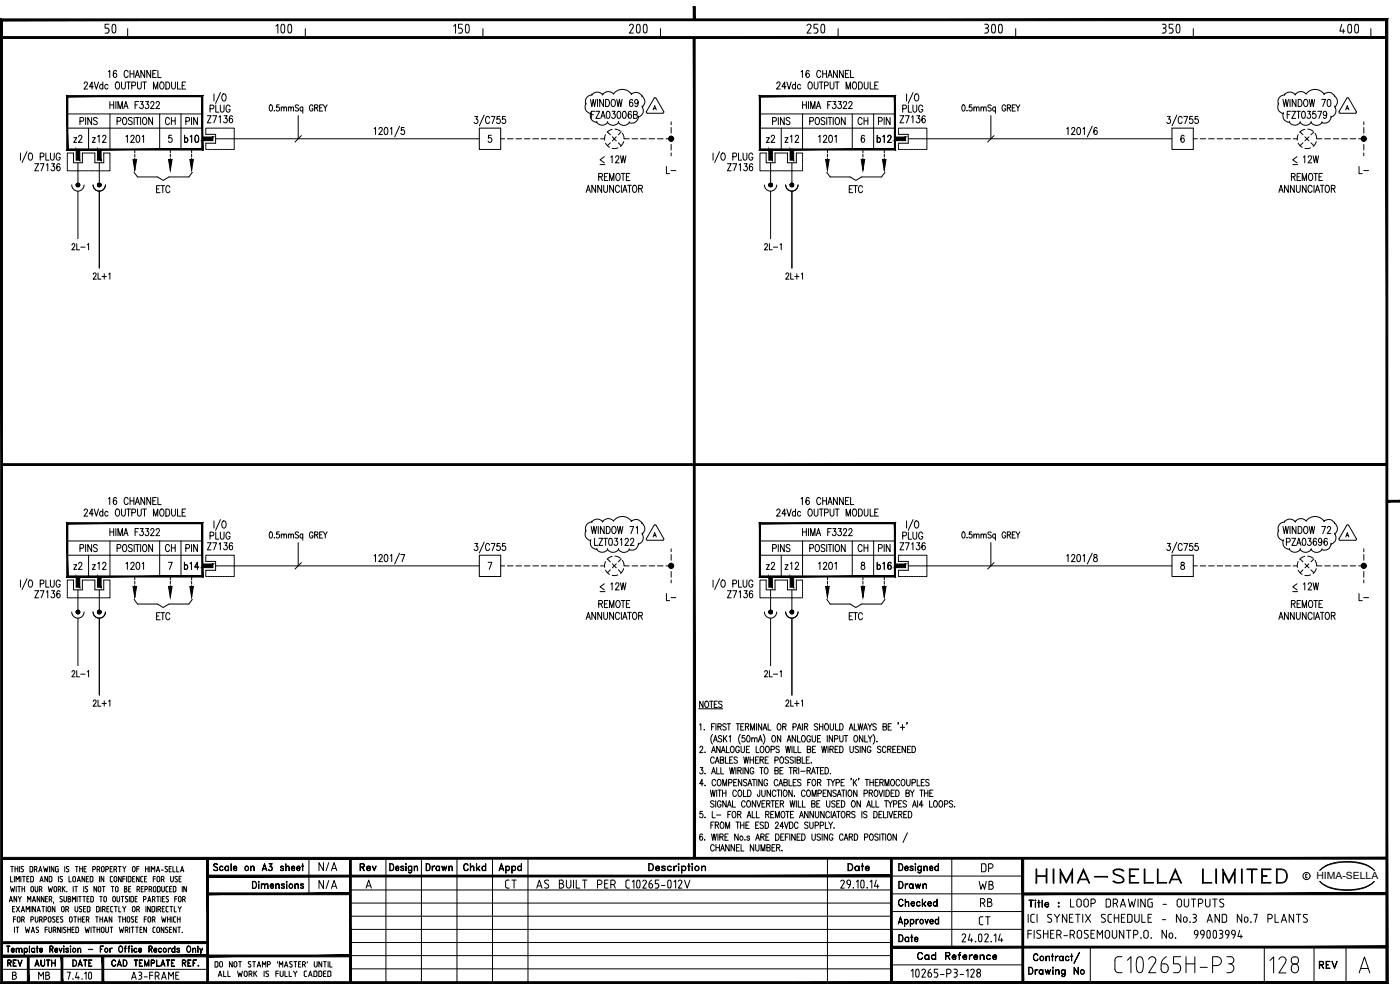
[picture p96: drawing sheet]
<svg xmlns="http://www.w3.org/2000/svg" width="420mm" height="297mm" viewBox="0 0 420 297" stroke-linecap="round" stroke-linejoin="round" font-family="sans-serif">
<defs><g id="words">
<g font-size="11.9">
<text x="26.5" y="13.4">50</text>
<text x="77.3" y="13.4">100</text>
<text x="132.6" y="13.4">150</text>
<text x="183.8" y="13.4">200</text>
<text x="239.2" y="13.4">250</text>
<text x="290.3" y="13.4">300</text>
<text x="345.7" y="13.4">350</text>
<text x="397.2" y="13.4">400</text>
</g>
<text font-size="9.3" x="380.3" y="293.2">128</text>
<text font-size="7.9" x="310.1" y="266.3">HIMA-SELLA LIMITED</text>
<g font-size="5.7">
<text x="94.9" y="262.5">N/A</text>
<text x="293.9" y="262.8">DP</text>
<text x="94.9" y="267.8">N/A</text>
<text x="151" y="267.8">CT</text>
<text x="292.8" y="268.1">WB</text>
<text x="293.5" y="273.4">RB</text>
<text x="320.3" y="273.4">LOOP DRAWING - OUTPUTS</text>
<text x="293.2" y="278.7">CT</text>
</g>
<g font-size="5.3">
<text x="62.1" y="34.9">PLUG</text>
<text x="269.9" y="34.9">PLUG</text>
<text x="48.7" y="38.5">CH</text>
<text x="61.4" y="38.1">Z7136</text>
<text x="256.5" y="38.5">CH</text>
<text x="269.2" y="38.1">Z7136</text>
<text x="21.2" y="44.1">z2</text>
<text x="26.8" y="44.1">z12</text>
<text x="54.7" y="44.1">b10</text>
<text x="229.3" y="44.1">z2</text>
<text x="234.6" y="44.1">z12</text>
<text x="262.5" y="44.1">b12</text>
<text x="9.5" y="52.6">Z7136</text>
<text x="182.4" y="50.1">12W</text>
<text x="199" y="53.3">L-</text>
<text x="217.3" y="52.6">Z7136</text>
<text x="390.2" y="50.1">12W</text>
<text x="407.1" y="53.3">L-</text>
<text x="46.2" y="58.9">ETC</text>
<text x="254" y="58.9">ETC</text>
<text x="48.7" y="166.9">CH</text>
<text x="61.4" y="166.2">Z7136</text>
<text x="62.1" y="163">PLUG</text>
<text x="256.5" y="166.9">CH</text>
<text x="269.2" y="166.2">Z7136</text>
<text x="269.9" y="163">PLUG</text>
<text x="21.2" y="172.2">z2</text>
<text x="26.8" y="172.2">z12</text>
<text x="54.3" y="172.2">b14</text>
<text x="229.3" y="172.2">z2</text>
<text x="234.6" y="172.2">z12</text>
<text x="262.5" y="172.2">b16</text>
<text x="182.4" y="178.2">12W</text>
<text x="390.2" y="178.2">12W</text>
<text x="9.5" y="180.6">Z7136</text>
<text x="199" y="181.3">L-</text>
<text x="217.3" y="180.6">Z7136</text>
<text x="407.1" y="181.3">L-</text>
<text x="46.2" y="187.3">ETC</text>
<text x="254" y="187.3">ETC</text>
<text x="107.2" y="262.5">Rev</text>
<text x="127" y="262.5">Drawn</text>
<text x="138.3" y="262.5">Chkd</text>
<text x="253.6" y="262.5">Date</text>
<text x="268.8" y="267.8">Drawn</text>
<text x="268.8" y="273">Checked</text>
<text x="268.8" y="283.6">Date</text>
<text x="274.5" y="289.3">Cad Reference</text>
<text x="395.1" y="291.7">REV</text>
<text x="10.6" y="294.9">MB</text>
<text x="38.5" y="294.9">A3-FRAME</text>
</g>
<g font-size="4.9">
<text x="20.8" y="76.2">2L-1</text>
<text x="228.6" y="76.2">2L-1</text>
<text x="27.2" y="85">2L+1</text>
<text x="234.9" y="85">2L+1</text>
<text x="20.8" y="204.3">2L-1</text>
<text x="228.6" y="204.3">2L-1</text>
<text x="27.2" y="213.1">2L+1</text>
<text x="234.9" y="213.1">2L+1</text>
<text x="1.4" y="291">REV</text>
<text x="9.5" y="291">AUTH</text>
<text x="20.8" y="291">DATE</text>
</g>
<text font-size="4" x="402.9" y="162.3">A</text>
<text font-size="3" x="395.1" y="263.8">HIMA-SELLA</text>
<g font-size="2.6">
<text x="179.2" y="50.4">-</text>
<text x="387" y="50.4">-</text>
<text x="179.2" y="178.9">-</text>
<text x="387" y="178.9">-</text>
</g>
</g></defs>
<!-- layer: 00-DRG_FRAME -->
<g fill="none" stroke="#000" stroke-width=".3">
<path d="M3.2 260h.8M3.6 260v1.6M4.5 260v1.6M5.3 260v1.6M5.8 260v1.6M9 260l.8 .1-.2 1.5h-.6zM13.1 260l.3 1.6 .3-1.1 .4 1.1 .3-1.6M14.9 260v1.6M16.2 260v1.6l-.8-1.6v1.6M17 260l-.3 .3v1.1l.3 .2M17 260h.5M19.4 260v1.6"/>
<path d="M22.6 260h.8M23 260v1.6M23.9 260v1.6M24.7 260v1.6M25.9 260h-.7v1.6h.7M28.2 260l.5 .4-.5 .5M28.3 260h-.5v1.6M32.1 260l.5 .4-.5 .5M32.2 260h-.4v1.6M33.7 260h-.6v1.6h.6M35.5 260h.8M35.9 260v1.6"/>
<path d="M36.8 260l.5 .7v.9M37.8 260l-.5 .7M41.7 260h-.7v1.6M43.7 260v1.6M44.5 260v1.6M45 260v1.6M51.4 260h-.6v1.6h.6M51.9 260v1.6h.7M53 260v1.6h.7M64.3 259.2l.6-.1 .4 .3-.4-.2-.7 .2 .1 .4 .8 .4a.55 .55 0 0 1 .2 .6 .55 .55 0 0 1-.4 .4l-.8-.3 .4 .3 .8-.3-.1-.5-1-.6-.1-.4zM66.1 259.9l.5-.1 .2 .4v-.2a.57 .57 0 0 0-.9 .5 .57 .57 0 0 0 .9 .6l.1-.2a.67 .67 0 0 1-1 .1 .67 .67 0 0 1 .2-1.1zM67.7 259.9l.5-.1 .3 .3-.3-.2a.61 .61 0 0 0-.7 .6 .61 .61 0 0 0 .7 .7l.3-.3a.66 .66 0 0 1-1 .1 .66 .66 0 0 1 .2-1.1z"/>
<path d="M68.5 259.8l.1 1.4zM69.3 259.1l.1 2.1zM75.2 259.8l.1 1.4zM75.6 259.9h.6l.1 1.3-.2-1.2-.3-.1-.5 .3zM79.4 259.1l.7 2.1-.7-1.8-.7 1.8zM81.1 259.9a.65 .65 0 0 1 .7 .5 .65 .65 0 0 1-.5 .8 .65 .65 0 0 1-.8-.4h.1a.57 .57 0 0 0 .9 .3l.2-.4M81.6 259.2l-.9-.1h1l-.6 .9M81.6 259.1l-.6 .9 .5 .1 .2 .3M84.3 259.9v.4M84.9 259.9l.2 .2a.52 .52 0 0 0-.5-.3 .52 .52 0 0 0-.4 .3l.8 .6M85.7 259.1l.1 2.1zM86.1 259.9h.6l.1 1.3-.2-1.2-.3-.1-.5 .3z"/>
<path d="M90.5 259.8l.6 .1zM90.8 259.1l.1 2.1zM92.7 257.5v10.7M115.8 257.5v37.3M117 259.1a1.08 1.08 0 0 1 1.2 1.1 1.08 1.08 0 0 1-1.2 1zM117.1 259.2a.97 .97 0 0 1 1 1 .97 .97 0 0 1-1 .9zM120.4 259.9v.4M121 259.9l.2 .2-.4-.3-.6 .3 .9 .6M121.8 259.1l.1 .3zM121.8 259.2h.1M121.8 259.8l.1 1.4zM122.7 259.9l.5-.1 .3 .3-.3-.2a.6 .6 0 0 0-.6 .6 .6 .6 0 0 0 .6 .6l.3-.2a.66 .66 0 0 1-1 0 .66 .66 0 0 1 .2-1z"/>
<path d="M123.5 259.8v1.8l-.6 .4-.3-.4 .4 .3 .4-.3zM124.3 259.8l.1 1.4zM124.7 259.9h.5l.1 1.3-.1-1.2-.4-.1-.4 .3zM126.5 257.5v37.3M137.1 257.5v37.3M147.8 257.5v37.3M150.5 259.1l.7 2.1-.7-1.8-.7 1.8zM151.8 259.8v2.2zM153.6 259.8l.1 2.2zM153.9 259.9a.64 .64 0 0 1 .8 .3 .64 .64 0 0 1-.2 .8 .64 .64 0 0 1-.8-.1l.4 .2a.6 .6 0 0 0 .6-.6 .6 .6 0 0 0-.6-.6l-.4 .2zM156.4 259.1l.1 2.1zM158.5 257.5v37.3"/>
<path d="M194.7 259.1h.7a1.15 1.15 0 0 1 .7 1.1 1.15 1.15 0 0 1-.7 1h-.7zM194.8 259.2a1.01 1.01 0 0 1 1.2 .7 1.01 1.01 0 0 1-.6 1.2h-.6zM198.8 259.9v.4M199.5 259.9l.2 .2-.4-.3-.8 .3 1.1 .6M202.2 259.8l.1 1.4zM203.5 259.2l.2-.1 .1 .2-.2 .1zM203.6 259.2h.1M203.6 259.8l.1 1.4zM204.5 259.8l.1 2.2zM206.4 259.8l.7 .1zM206.7 259.1l.1 2.1zM207.6 259.2l.2-.1 .1 .2-.2 .1z"/>
<path d="M207.7 259.2h.1M207.7 259.8l.1 1.4zM210.5 259.8l.1 1.4zM248.3 257.5v37.3M269.7 259.1a1.09 1.09 0 0 1 1.3 1.1 1.09 1.09 0 0 1-1.3 1zM269.8 259.2a.97 .97 0 0 1 1.1 1 .97 .97 0 0 1-1.1 .9zM273.3 259.9v.4M273.9 259.9l.2 .2-.4-.3-.6 .3 .9 .6M274.7 259.1l.1 .3zM274.7 259.2h.1M274.7 259.8l.1 1.4zM276.4 259.8l.1 1.6-.2 .5-.5 .1-.3-.4 .4 .3 .5-.3z"/>
<path d="M277.2 259.8l.1 1.4zM277.6 259.9h.6l.1 1.3-.2-1.2-.3-.1-.5 .3zM281.6 259.1l.1 2.1zM285.6 257.5v26.7M399.3 259.3l-1.7 .8-1.5 1.1 .5-.6M399.5 259.1a18.8 18.8 0 0 1 9.6 0M399.5 259.1l-2 .9M409 259.1l1.8 .8 1.7 1.3a10.9 10.9 0 0 0-8.2-2.5l-2.6 .1-2.4 .5M2.8 270.6l.5-1.6 .4 1.6M2.9 270.2h.7M3.1 266l.4 1.6 .3-1.1 .3 1.1 .3-1.6M3.2 263v1.6h.6"/>
<path d="M3.8 272.7h.5M4 275.8h.7M4.3 263v1.6M4.3 278.2v1.6M4.4 272h-.6v1.6h.6M4.5 260.7h.8M4.7 275.1h-.7v1.6M4.8 264.6v-1.6l.5 .9 .5-.9v1.6M4.8 278.2h.8M4.9 266v1.6M4.9 272l1 1.6M5 269v1.6l-.8-1.6v1.6"/>
<path d="M5.2 278.2v1.6M5.3 266h.8M5.4 275.1l.6 .2v1.2a.41 .41 0 0 1-.5 .2 .41 .41 0 0 1-.3-.5zM5.5 269l.4 .7v.9M5.7 266v1.6M5.9 272l-1 1.6M6.3 263v1.6M6.4 273.6l.5-1.6 .5 1.6M6.4 269l-.5 .7M6.5 260.6l.4 .3a.43 .43 0 0 1 0 .6 .43 .43 0 0 1-.6 0M6.5 276l.7-.3-.1-.6h-.6v1.6M6.5 273.1h.7"/>
<path d="M6.6 266v1.6M6.6 266.7h.8M6.8 263h.8M7 276l.3 .7M7 260h-.6l.1 .6M7.2 263v1.6M7.4 266v1.6M7.6 278.2l.3 1.6 .3-1.1 .4 1.1 .3-1.6M7.9 273.6v-1.6l.4 .9 .5-.9v1.6M8.1 263.7h.5M8.3 270.6v-1.6l.5 .9 .4-.9v1.6M8.7 263h-.6v1.6h.6"/>
<path d="M9.3 276l.7-.3-.1-.6h-.6v1.6M9.3 272v1.6M9.4 279.8l.5-1.6 .5 1.6M9.5 266l.5 .2v1.2a.37 .37 0 0 1-.3 .2 .37 .37 0 0 1-.4-.2v-1zM9.5 279.4h.7M9.7 270.6l.5-1.6 .5 1.6M9.9 270.2h.6M10 263.3l-.2-.3h-.6v1.6l.6-.1 .2-.3M10 263.3v.9M10.3 260.9l.8-.3-.2-.6h-.6v1.6M10.5 266l.1 1.4a.37 .37 0 0 0 .3 .2 .37 .37 0 0 0 .4-.2v-1.4M10.6 275.1v1.4a.41 .41 0 0 0 .5 .2 .41 .41 0 0 0 .3-.5v-1.1"/>
<path d="M10.6 272v1.6l-.8-1.6v1.6M10.8 260.9l.3 .7M10.9 278.3v.4l.5 .4a.42 .42 0 0 1 .1 .6 .42 .42 0 0 1-.7 0M10.9 278.3h.7M11.1 273.6l.5-1.6 .5 1.6M11.3 273.1h.6M11.6 261.6l.5-1.6 .5 1.6M11.8 261.1h.6M11.8 266.9l.7-.2-.1-.7h-.6v1.6M11.9 276h.4M11.9 269v1.6l-.7-1.6v1.6M12 264.6l.5-1.6 .5 1.6"/>
<path d="M12.1 264.1h.7M12.3 275l.4 .5-.4 .5M12.3 275.1h-.4v1.6M12.3 266.9l.3 .7M12.4 276l.3 .7M12.6 272h.8M13 272v1.6M13.2 276l.7-.3-.1-.6h-.6v1.6M13.2 269v1.6l-.8-1.6v1.6M13.5 278.9h.7M13.7 269.7h.4M13.9 272v1.6"/>
<path d="M14.2 278.2h-.7v1.6M14.3 263v1.6l-.8-1.6v1.6M14.3 269h-.6v1.6h.6M14.4 273.1v.3a.41 .41 0 0 0 .5 .2 .41 .41 0 0 0 .3-.5M14.4 272.4v-.2a.41 .41 0 0 1 .5-.2 .41 .41 0 0 1 .3 .4M14.4 272.4v.7M14.5 266l.3 1.6 .3-1.1 .3 1.1 .3-1.6M14.7 275.1l.5 .2v1.2a.41 .41 0 0 1-.4 .2 .41 .41 0 0 1-.3-.5zM14.7 278.2v1.4a.41 .41 0 0 0 .5 .2 .41 .41 0 0 0 .3-.4v-1.2M14.8 269.9l.7-.3-.1-.6h-.6v1.6M15.2 272.4v.7M15.2 269.9l.4 .7"/>
<path d="M15.6 263.3l-.2-.3h-.6v1.6l.6-.1 .2-.3M15.6 263.3v.9M16 279.1h.4M16.1 270.6l-.1 .4M16.4 278.2l.4 .4-.4 .5M16.4 278.2h-.4v1.6M16.4 266l.5 .2v1.2a.37 .37 0 0 1-.3 .2 .37 .37 0 0 1-.3-.2l-.1-1zM16.5 272v1.6l-.8-1.6v1.6M16.5 279.1l.3 .7M16.5 275.1h-.4l-.3 .2v.3l.6 .4a.43 .43 0 0 1 0 .6 .43 .43 0 0 1-.6 0M17 275.8h.5M17.2 260.7h.3v.9h-.5"/>
<path d="M17.5 266.9l.7-.2-.1-.7h-.6v1.6M17.5 263v1.6M17.7 275.1h-.7v1.6h.7M17.9 266.9l.4 .7M18 264.5l.4 .1M18.1 278.2v1.6l-.8-1.6v1.6M18.4 273.1l.1 .3a.41 .41 0 0 0 .5 .2 .41 .41 0 0 0 .3-.5M18.5 273.1v-.9a.41 .41 0 0 1 .5-.2 .41 .41 0 0 1 .3 .4v.7M18.6 278.2v1.6M18.7 269h-.4l-.3 .2 .1 .3 .5 .4a.42 .42 0 0 1 0 .6 .42 .42 0 0 1-.6 0M18.7 276a.42 .42 0 0 1 .1 .6 .42 .42 0 0 1-.7 0M18.7 266v1.6"/>
<path d="M18.8 263l-.5-.1-.3 .3 .1 .3 .6 .6-.3 .5M18.9 275.1h-.5l-.2 .2v.3l.5 .4M19 266.6l.5 1M19.2 269v1.4a.37 .37 0 0 0 .4 .2 .37 .37 0 0 0 .3-.2l.1-1.4M19.3 278.8l.3 .3a.42 .42 0 0 1 .1 .6 .42 .42 0 0 1-.6 0M19.5 266l-.8 .9M19.7 272.9l.8-.3-.1-.6h-.7v1.6M19.8 278.3h-.7l.1 .5M20.1 267.5h.1M20.1 260.6l.4 .3a.42 .42 0 0 1 .1 .6 .42 .42 0 0 1-.7 0M20.2 272.9l.4 .7M20.3 278.2v1.6"/>
<path d="M20.3 278.9h.8M20.4 269l.7 .1v.4l-.3 .2 .4 .4-.4 .5h-.4zM20.4 269.7h.4M20.7 260h-.7l.1 .6M20.7 263v1.6h.7M21 275.1l.6 .2v1.2a.41 .41 0 0 1-.5 .2 .41 .41 0 0 1-.3-.5zM21.1 278.2v1.6M21.6 278.9h.5M21.7 270.6v-1.6l.5 .9 .5-.9v1.6M21.8 264.1l.1 .3a.41 .41 0 0 0 .5 .2 .41 .41 0 0 0 .3-.5M21.8 264.1l.1-.9a.41 .41 0 0 1 .5-.2 .41 .41 0 0 1 .3 .4v.7M22 266v1.6"/>
<path d="M22.2 275.1h.8M22.3 278.2h-.7v1.6h.7M22.4 266h.8M22.5 273.1l.1 .3a.41 .41 0 0 0 .5 .2 .41 .41 0 0 0 .2-.5M22.5 272v1.1M22.6 275.1v1.6M22.8 266v1.6M23.1 269v1.6M23.2 264.6l.4-1.6 .5 1.6M23.3 264.1h.7M23.3 272v1.1M23.5 275.1v1.6"/>
<path d="M23.5 275.8h.8M23.6 279.4l-.2 .4h-.6v-1.6l.7 .2 .1 1M23.6 269h.8M23.9 272v.5l.5 .4a.42 .42 0 0 1 0 .6 .42 .42 0 0 1-.6 0M23.9 272h.7M23.9 260.7h.8M24 269v1.6M24.3 275.1v1.6M24.8 275.8h.5M24.9 269h.8M25.1 272.7h.4M25.1 266v1.6"/>
<path d="M25.2 260.7h.5M25.3 269v1.6M25.4 275.1h-.6v1.6h.6M25.4 263v1.6l-.8-1.6v1.6M25.5 278.2l.4 1.6 .3-1.1 .3 1.1 .3-1.6M25.6 267.5l.4 .1M25.7 272h-.6v1.6h.6M25.9 276l.8-.3-.2-.6h-.6v1.6M25.9 263.7h.5M26.1 269.7h.5M26.3 266h-.4l-.3 .2v.3l.7 .6-.3 .5M26.4 276l.3 .7"/>
<path d="M26.6 263h-.7v1.6h.7M26.7 273.6l.3-.4v-1.1l-.8-.1v1.6h.5M26.8 269h-.7v1.6h.7M27.3 278.2v1.6M27.8 278.2h.8M27.8 260.9h.5M27.9 263.3l-.2-.3h-.6v1.6l.7-.2 .1-1.1M28 269.3l-.1-.3h-.7v1.6h.7l.1-.4M28 269.3v.9M28.2 278.2v1.6M28.7 275.1h.8M29 266v1.6l-.8-1.6v1.6"/>
<path d="M29.1 275.1v1.6M29.1 278.2v1.6M29.1 278.9h.8M29.1 260.9l.8-.3-.2-.6h-.6v1.6M29.5 273.6l.3-.4-.1-1.1-.7-.1v1.6h.5M29.6 260.9l.4 .7M29.7 266l.5 .2v1.2a.37 .37 0 0 1-.3 .2 .37 .37 0 0 1-.4-.2v-1zM29.8 263v1.6M29.9 269h.8M29.9 278.2v1.6M30 275.1v1.6M30 275.8h.8"/>
<path d="M30.3 272v1.6M30.3 269v1.6M30.4 261.1l.1 .3a.41 .41 0 0 0 .5 .2 .41 .41 0 0 0 .3-.5M30.5 261.1v-.9a.41 .41 0 0 1 .5-.2 .41 .41 0 0 1 .3 .4v.7M30.6 278.2l.6 .2v1.2a.41 .41 0 0 1-.5 .2 .41 .41 0 0 1-.3-.4zM30.7 266h.8M30.8 272.9h.4M30.8 275.1v1.6M31.1 266v1.6M31.2 263v1.6l-.9-1.6v1.6M31.2 269.4v-.2a.37 .37 0 0 1 .3-.2 .37 .37 0 0 1 .4 .2v1.2a.37 .37 0 0 1-.4 .2 .37 .37 0 0 1-.3-.2v-.3M31.2 272l.4 .4-.4 .5"/>
<path d="M31.2 272h-.4v1.6M31.2 269.4v.8M31.3 272.9l.3 .7M31.3 276.7l.5-1.6 .5 1.6M31.5 276.3h.6M31.7 278.2l.1 1.4a.41 .41 0 0 0 .4 .2 .41 .41 0 0 0 .3-.4l.1-1.2M31.8 260.9h.4M32.1 272.7h.5M32.7 272h-.6v1.6h.6M33 278.2h.8M33.1 260.7h.4M33.1 263.3v1.1l.7 .2"/>
<path d="M33.2 273.2l.3 .4M33.2 272.3v.9M33.4 266h.8M33.4 278.2v1.6M33.5 273.6h.4M33.6 275.1v1.6l-.8-1.6v1.6M33.8 263h-.6l-.1 .3M33.8 266v1.6M33.9 272h-.5l-.2 .3M34 269l.6 .2v1.2a.37 .37 0 0 1-.4 .2 .37 .37 0 0 1-.3-.2l-.1-1zM34.2 260.9l.8-.3-.2-.6h-.6v1.6M34.2 264.1l.1 .3a.41 .41 0 0 0 .5 .2 .41 .41 0 0 0 .3-.5"/>
<path d="M34.2 264.1l.1-.9a.41 .41 0 0 1 .5-.2 .41 .41 0 0 1 .3 .4v.7M34.4 272h.8M34.7 260.9l.3 .7M34.8 272v1.6M35.1 269l.1 1.4a.37 .37 0 0 0 .3 .2 .37 .37 0 0 0 .3-.2l.1-1.4M35.4 266.4v-.2a.37 .37 0 0 0-.4-.2 .37 .37 0 0 0-.3 .2v1.2a.37 .37 0 0 0 .3 .2 .37 .37 0 0 0 .4-.2v-.3M35.5 266.4v.8M35.5 275.1h.8M35.7 272v1.6h.6M35.8 278.2l.3 1.6 .4-1.1 .3 1.1 .3-1.6M35.9 275.1v1.6M36.4 263v1.6l-.8-1.6v1.6"/>
<path d="M36.4 269h.8M36.8 269v1.6M36.8 272l.5 .7v.9M36.8 275.1v1.6M36.8 275.8h.9M36.9 263.7h.6M37.3 266l.7 .1v.4l-.3 .2 .4 .4-.4 .5h-.4zM37.3 266.7h.4M37.5 263h-.6v1.6M37.6 279.1l.8-.2-.2-.7h-.6v1.6M37.7 275.1v1.6M37.8 272l-.5 .7"/>
<path d="M38 263v1.6M38.1 279.1l.3 .7M38.3 275.1l.6 .2v1.2a.41 .41 0 0 1-.5 .2 .41 .41 0 0 1-.3-.5zM38.3 269h-.4l-.3 .2 .1 .3 .5 .4a.42 .42 0 0 1 0 .6 .42 .42 0 0 1-.6 0M38.6 266.7h.5M38.8 269v1.6M38.9 278.2v1.6M39.2 266h-.6v1.6h.6M39.3 263.3l-.2-.3h-.6v1.6l.7-.2 .1-1.1M39.3 269l.7 .1-.1 1.5h-.6zM39.4 278.2h.8M39.7 273.1l.1 .3a.41 .41 0 0 0 .4 .2 .41 .41 0 0 0 .3-.5"/>
<path d="M39.7 272.4l.1-.2a.41 .41 0 0 1 .4-.2 .41 .41 0 0 1 .3 .4M39.7 261.1l.1 .3a.41 .41 0 0 0 .5 .2 .41 .41 0 0 0 .3-.5M39.7 272.4v.7M39.8 261.1v-.9a.41 .41 0 0 1 .5-.2 .41 .41 0 0 1 .3 .4v.7M39.8 278.2v1.6M39.8 263.7h.5M40.2 275.1h-.5l-.3 .2 .1 .3 .5 .4a.42 .42 0 0 1 .1 .6 .42 .42 0 0 1-.7 0M40.4 263h-.6v1.6h.6M40.6 272.4v.7M40.6 269.7h.4M40.7 275.8h.4M40.7 278.2h.8"/>
<path d="M41 272.9l.8-.3-.2-.6h-.6v1.6M41 260.7h.7M41.1 278.2v1.6M41.1 266.9h.4l.4 .7M41.2 269h-.6v1.6h.6M41.3 275.1h-.6v1.6h.6M41.5 266l.4 .4-.4 .5M41.5 266h-.4v1.6M41.5 272.9l.3 .7M41.7 263v1.6l-.8-1.6v1.6M42 278.9h.5M42.2 263.3l.1 1.1 .6 .2"/>
<path d="M42.4 266.7h.5M42.7 278.2h-.7v1.6h.7M42.9 263h-.5l-.2 .3M43 266h-.6v1.6h.6M43.1 269.9l.7-.3-.1-.6h-.6v1.6M43.3 275.8h.6M43.4 263.7h.5M43.5 266.9l.7-.2-.1-.7h-.6v1.6M43.7 260.7h.8M43.8 272v1.6M43.9 275.1h-.6v1.6M44 278.2v1.6l-.9-1.6v1.6"/>
<path d="M44 263h-.6v1.6h.6M44.3 270.6l.5-1.6 .5 1.6M44.5 270.2h.6M44.6 275.1l.6 .2v1.2a.41 .41 0 0 1-.5 .2 .41 .41 0 0 1-.3-.5zM44.7 266.9l.8-.2-.2-.7h-.6v1.6M45.1 272v1.6l-.8-1.6v1.6M45.2 266.9l.4 .7M45.4 261.6v-1.6l.6 .9 .4-.9v1.6M45.7 276l.8-.3-.2-.6h-.6v1.6M45.8 269.9l.7-.3-.2-.6h-.5v1.6M45.9 279.4l.2 .4h.5M46 263.7h.7"/>
<path d="M46.1 273.6l.3-.4v-1.1l-.8-.1v1.6h.5M46.2 276l.3 .7M46.2 266l.5 .2v1.2a.37 .37 0 0 1-.3 .2 .37 .37 0 0 1-.3-.2l-.1-1zM46.2 269.9l.3 .7M46.6 278.2l-.6 .2-.1 1M46.7 263h-.7v1.6M46.9 272v1.6M46.9 261.6l.5-1.6 .5 1.6M47 269h.8M47.1 261.1h.6M47.1 264.1l.1 .3a.41 .41 0 0 0 .5 .2 .41 .41 0 0 0 .2-.5M47.1 264.1l.1-.9a.41 .41 0 0 1 .5-.2 .41 .41 0 0 1 .2 .4v.7"/>
<path d="M47.3 278.2l.5 .2v1.2a.41 .41 0 0 1-.5 .2 .41 .41 0 0 1-.2-.4zM47.4 272.9l.8-.3-.2-.6h-.6v1.6M47.4 269v1.6M47.9 272.9l.3 .7M48 266.3l-.1-.3h-.6v1.6l.6-.1 .1-.3M48.1 266.3v.9M48.3 269v1.6M48.4 261.1h.6M48.4 263.9l.8-.3-.1-.6h-.7v1.6M48.5 275.1l.3 1.6 .3-1.1 .4 1.1 .3-1.6M48.5 266l.1 1.4a.37 .37 0 0 0 .3 .2 .37 .37 0 0 0 .4-.2v-1.4M48.7 272.7h.5"/>
<path d="M48.7 269.7h.5M48.9 263.9l.4 .7M49.2 278.2v1.6l-.8-1.6v1.6M49.4 272h-.7v1.6h.7M49.4 269h-.7v1.6h.7M49.5 261.5l.4 .1M49.7 260.6l.6 .5-.4 .5M50 269.6l.4 .3a.42 .42 0 0 1 .1 .6 .42 .42 0 0 1-.7 0M50.2 272l-.3 .1-.1 1.1 .4 .4M50.2 272h.3M50.2 273.6h.3M50.2 279.1a.42 .42 0 0 1 .1 .6 .42 .42 0 0 1-.6 0"/>
<path d="M50.2 260h-.6l.1 .6M50.3 275.1v1.6M50.3 275.8h.8M50.4 278.3l-.4-.1-.3 .2v.3l.5 .4M50.4 266h-.4l-.2 .3v1.1l.6 .2M50.6 269h-.7l.1 .6M50.8 260.7h.4M50.9 278.9h.5M50.9 266.7h.5M51 272h.8M51.1 275.1v1.6M51.2 264.1l.1 .3a.41 .41 0 0 0 .4 .2 .41 .41 0 0 0 .3-.5"/>
<path d="M51.2 263v1.1M51.4 272v1.6M51.5 266h-.6v1.6h.6M51.5 278.2h-.6v1.6h.6M51.6 275.1v1.6M52 263v1.1M52.3 272v1.6h.6M52.4 275l-.3 .2v1.1l.3 .4M52.4 276.7h.3M52.4 275.1h.3M52.5 269.7h.6M52.5 264.5l.4 .1"/>
<path d="M52.8 266.3l-.2-.3h-.6v1.6l.6-.1 .2-.3M52.8 266.3v.9M52.9 278.2v1.6l-.9-1.6v1.6M53.1 269h-.6v1.6M53.2 263l-.4-.1-.3 .3 .1 .3 .6 .6-.3 .5M53.2 275.1v1.6M53.2 275.8h.8M53.3 278.2h.9M53.4 272l.5 .7v.9M53.7 278.2v1.6M53.7 263.7h.5M53.7 269l.6 .2v1.2a.37 .37 0 0 1-.4 .2 .37 .37 0 0 1-.3-.2v-1z"/>
<path d="M54 275.1v1.6M54.2 261.6l.5-1.6 .5 1.6M54.3 261.1h.7M54.4 263h-.7v1.6h.7M54.4 272l-.5 .7M54.7 279.8h.1M54.7 266v1.6M54.8 269.9l.8-.3-.2-.6h-.6v1.6M55.3 269.9l.3 .7M55.9 266v1.6l-.7-1.6v1.6M70.1 260.4h.9l-.1-.4a.57 .57 0 0 0-.8 .5 .57 .57 0 0 0 .8 .6l.2-.2a.62 .62 0 0 1-.9 .1 .62 .62 0 0 1-.1-.9 .62 .62 0 0 1 .9-.1l.1 .5h-1M75.8 264.4a1.09 1.09 0 0 1 1.2 1.1 1.09 1.09 0 0 1-1.2 1.1z"/>
<path d="M75.8 264.5a.97 .97 0 0 1 1.2 1 .97 .97 0 0 1-1.2 1zM77.6 264.4l.1 .3zM77.6 264.5h.1M77.6 265.1l.1 1.5zM78.4 265.1l.1 1.5zM78.8 265.2h.6l.1 1.4-.2-1.2-.3-.2-.5 .4zM78.8 260.7h1.1M79 260.7h.8M79.7 265.2h.6l.1 1.4-.1-1.2-.4-.2-.4 .4zM80.6 260.9l.3 .3M81.2 265.8h.8l-.1-.4a.56 .56 0 0 0-.8 .5 .56 .56 0 0 0 .8 .5l.2-.1a.62 .62 0 0 1-.8 0 .62 .62 0 0 1-.1-.8 .62 .62 0 0 1 .8-.1l.1 .5h-.9M81.3 260l.4 .5-.4 .7"/>
<path d="M82.7 265.1l.1 1.5zM83.1 265.2h.6l.1 1.4-.2-1.2-.3-.2-.5 .4zM84.2 261.1h.8M84.2 260.2l.9 .6-.3 .4h-.6v-.3l.1 .3M84.2 260h.8M84.5 266.4h.8M84.5 265.6l.8 .4 .1 .3a.52 .52 0 0 1-.5 .3 .52 .52 0 0 1-.5-.3l.2 .2M84.5 265.4h.8M84.6 265.2v.4M84.9 260.7v.5M85.2 265.2l.2 .3a.52 .52 0 0 0-.5-.4 .52 .52 0 0 0-.5 .4l.9 .6M85.2 266v.5"/>
<path d="M86 264.4l.1 .3h-.2zM86 264.5h.1M86 265.1l.1 1.5zM87.5 260.4h.9l-.1-.4a.57 .57 0 0 0-.8 .5 .57 .57 0 0 0 .8 .6l.2-.2a.62 .62 0 0 1-.9 .1 .62 .62 0 0 1-.1-.9 .62 .62 0 0 1 .9-.1l.1 .5h-1M88.5 265.1l.1 1.5zM88.8 265.2h.7v1.4l-.1-1.2-.4-.2-.4 .4zM89.1 260.4h.9l-.1-.4a.57 .57 0 0 0-.8 .5 .57 .57 0 0 0 .8 .6l.2-.2a.62 .62 0 0 1-.9 .1 .62 .62 0 0 1-.1-.9 .62 .62 0 0 1 .9-.1l.1 .5h-1M90.3 266.4h.7M90.3 265.6l.7 .4 .1 .3a.52 .52 0 0 1-.5 .3 .52 .52 0 0 1-.5-.3l.2 .2M90.3 265.4h.7M90.3 265.2v.4M91 265.2l.1 .3a.52 .52 0 0 0-.5-.4 .52 .52 0 0 0-.5 .4l.9 .6"/>
<path d="M91 266v.5M105.2 267h162.3M105.2 271h162.3M105.2 274.9h162.3M105.2 278.9h162.3M118.8 260.4h.8l-.2-.5a.58 .58 0 0 0-.6 .7 .58 .58 0 0 0 .7 .5l.1-.3-.1 .3a.63 .63 0 0 1-.8-.6 .63 .63 0 0 1 .9-.5l.1 .5h-.9M120.3 261.1h.8M120.3 260.2l.9 .6-.4 .4-.6-.3 .2 .2M120.3 260h.8M121 260.6v.5M149.9 260.7h1.1M150 260.6h.9"/>
<path d="M151.8 260.1a.63 .63 0 0 1 1 0 .63 .63 0 0 1 0 .9 .63 .63 0 0 1-1-.1l.4 .2a.61 .61 0 0 0 .7-.6 .61 .61 0 0 0-.7-.6zM155.4 260.1l.4-.3 .6 .3-.3-.2a.61 .61 0 0 0-.7 .6 .61 .61 0 0 0 .7 .6l.3-.2a.66 .66 0 0 1-.9 .2 .66 .66 0 0 1-.1-1zM196.8 260.4h1v-.2a.56 .56 0 0 0-.8-.1 .56 .56 0 0 0 0 .9 .56 .56 0 0 0 .8-.2 .61 .61 0 0 1-.9 .1 .61 .61 0 0 1 .2-.9 .61 .61 0 0 1 .8 .5h-1.1M198.6 261.1h1M198.6 260.2l1.1 .6-.4 .4-.8-.3 .3 .2M198.6 260h1M199.5 260.6v.5M200.4 260.1l.7-.3 .3 .4a.56 .56 0 0 0-.8-.1 .56 .56 0 0 0 0 .9 .56 .56 0 0 0 .8-.2l.1 .1a.69 .69 0 0 1-1 .2 .69 .69 0 0 1-.1-1zM202.4 260.1l.7-.3-.8 .6zM204.6 260.1a.69 .69 0 0 1 1-.1 .69 .69 0 0 1 0 1 .69 .69 0 0 1-1-.1l.4 .2a.61 .61 0 0 0 .8-.6 .61 .61 0 0 0-.8-.6zM210.6 260.2l.5-.4 .5 .1 .2 1.3-.3-1.2-.4-.1zM267.5 262.9h39.5"/>
<path d="M267.5 268.2h39.5M267.5 273.5h39.5M267.5 278.8h39.5M269.7 276.7h1.1M269.8 276.6h.9M270.2 275.1l.7 2.1-.7-1.8-.6 1.8zM271.4 275.8l.1 2.1zM271.6 260.4h.9l-.3-.5a.58 .58 0 0 0-.6 .7 .58 .58 0 0 0 .8 .5l.2-.2a.61 .61 0 0 1-.9 .1 .61 .61 0 0 1-.1-.9 .61 .61 0 0 1 .9-.1l.1 .5h-1M271.7 275.9a.65 .65 0 0 1 .9 .6 .65 .65 0 0 1-.9 .6l-.2-.2 .4 .2a.61 .61 0 0 0 .6-.6 .61 .61 0 0 0-.6-.6l-.4 .2zM273.2 275.8l.1 2.1zM273.2 261.1h.8M273.2 260.2l.9 .6-.4 .4-.6-.3 .2 .2"/>
<path d="M273.2 260h.8M273.4 275.9a.65 .65 0 0 1 .9 .6 .65 .65 0 0 1-.9 .6l-.1-.2 .3 .2a.61 .61 0 0 0 .6-.6 .61 .61 0 0 0-.6-.6l-.3 .2zM273.9 260.6v.5M274.9 275.8l.1 1.4zM275.3 275.9l.4-.1-.7 .6zM275.5 260.1l.3-.3 .6 .3-.3-.2a.6 .6 0 0 0-.6 .6 .6 .6 0 0 0 .6 .6l.3-.2a.64 .64 0 0 1-.9 .2 .64 .64 0 0 1 0-1zM277.6 275.8l.5 1.2 .5-1.2-.5 1.4zM279 260.4h.9l-.3-.5a.59 .59 0 0 0-.6 .7 .59 .59 0 0 0 .8 .5l.2-.2a.61 .61 0 0 1-.9 .1 .61 .61 0 0 1-.1-.9 .61 .61 0 0 1 .9-.1l.1 .5h-1M279.1 276.4h.9l-.1-.4a.56 .56 0 0 0-.8 .5 .56 .56 0 0 0 .8 .5l.2-.1a.61 .61 0 0 1-.9 .1 .61 .61 0 0 1 0-.9 .61 .61 0 0 1 .8-.1l.1 .5h-1M280.6 260.1l.3-.3 .7 .3-.4-.2a.6 .6 0 0 0-.6 .6 .6 .6 0 0 0 .6 .6l.4-.2a.64 .64 0 0 1-1 .2 .64 .64 0 0 1 0-1zM280.9 275.9l.4-.1 .3 .3-.3-.2a.61 .61 0 0 0-.6 .6 .61 .61 0 0 0 .6 .6l.3-.2a.62 .62 0 0 1-.9 .1 .62 .62 0 0 1 0-.9zM281.6 275.1l.1 2.1z"/>
<path d="M308.8 270.1h1.3zM309.4 270.1v2.1l.1-2.1M310.6 270.1l.3 .1-.2 .1zM310.7 270.1h.1M310.7 270.7l.1 1.5zM311.4 270.7l.7 .2zM311.7 270.1l.1 2.1zM312.7 270.1l.1 2.1zM313.6 271.4h1v-.2a.56 .56 0 0 0-.8-.2 .56 .56 0 0 0 0 .9 .56 .56 0 0 0 .8-.1 .65 .65 0 0 1-1 .1 .65 .65 0 0 1 .2-1h.7l.2 .6h-1.1M317.6 270.9l.2-.2 .1 .3-.2 .1zM317.6 272l.2-.1 .1 .2zM317.7 270.9h.1"/>
<path d="M317.7 272h.1M392.3 262.3l-.4 .1v.7l.4 .3M396.6 265l.9 .6M396.6 265l-.5-.5 1.5 1.1 1.7 .7M397.5 260l-.9 .6M397.5 265.6l.9 .5a16.5 16.5 0 0 0 9.8 .7 7.9 7.9 0 0 0 4.3-2.3 10.9 10.9 0 0 1-8.2 2.5l-2.6-.2-2.4-.5M.5 290.8h61.8M1.9 283.8l1.1 .1zM2.4 283.9v1.8l.1-1.8M3.4 285h.8l-.1-.4a.51 .51 0 0 0-.7 .5 .51 .51 0 0 0 .7 .5l.2-.1a.55 .55 0 0 1-.8 0 .55 .55 0 0 1 0-.7 .55 .55 0 0 1 .7-.2l.1 .5h-.9M4.4 291.7h-.6v2.1h.6a.59 .59 0 0 0 .5-.6 .59 .59 0 0 0-.6-.6M4.8 284.5l.1 1.2z"/>
<path d="M5.1 284.6h.6l.1 1.1-.2-1.1h-.3l-.4 .2zM6 284.6h.5l.1 1.1-.1-1.1h-.3l-.4 .2zM7.2 284.5l.1 1.9zM7.5 284.6a.56 .56 0 0 1 .8 .5 .56 .56 0 0 1-1 .4l.3 .2a.55 .55 0 0 0 .6-.6 .55 .55 0 0 0-.6-.5l-.3 .1zM8.8 283.8l.1 1.9zM9.7 284.6l.3-.1 .4 .2-.4-.1a.55 .55 0 0 0-.5 .5 .55 .55 0 0 0 .5 .6l.4-.2a.59 .59 0 0 1-1 0 .59 .59 0 0 1 .3-.9zM10.4 284.5v1.2zM10.9 284.5l.5 .1zM11.1 283.8l.1 1.9zM11.9 285h.8l-.1-.4a.51 .51 0 0 0-.7 .5 .51 .51 0 0 0 .7 .5l.2-.1a.55 .55 0 0 1-.8 0 .55 .55 0 0 1-.1-.8 .55 .55 0 0 1 .8-.1l.1 .5h-.9M15 284.7l.8-.1v-.6l-.8-.1-.1 1.8v-1.9l.9 .1v.8l-.8 .1M15.4 284.8l.5 .9-.4-.9"/>
<path d="M16.5 285h.8l-.1-.4a.51 .51 0 0 0-.7 .5 .51 .51 0 0 0 .7 .5l.1-.2-.1 .3a.57 .57 0 0 1-.8-.6 .57 .57 0 0 1 .9-.5v.5h-.8M17.7 284.5l.5 1.1 .4-1.1-.4 1.2zM19.1 283.8l.1 .3zM19.1 283.9h.1M19.1 284.5l.1 1.2zM19.8 284.8l.8 .6-.3 .3-.6-.2 .2 .2M19.8 284.6h.7M19.9 284.6v.3M20.2 291.7h.9l-.6 2.1M20.4 284.6l.2 .1-.3-.2-.6 .2 .8 .6M20.4 285.2v.5M21.1 283.9l.2 .1-.2 .1z"/>
<path d="M21.1 283.9h.1M21.1 284.5l.1 1.2zM23.1 291.7l-.5 1.6h1.2M23.3 284.5l.1 1.2zM23.5 292.9v.9M23.6 284.6h.6l.1 1.1-.2-1.1h-.3l-.4 .2zM25.4 292.1l.4-.4v2.1M26.5 284.8l1.3 .1zM26.7 291.9v1.7M27.4 291.9v1.7l-.4 .2-.3-.2M30.1 283.8h.9l-.9 .1v1.8zM30.1 284.7h.5l-.5 .1"/>
<path d="M33 284.5v1.2zM33.3 284.6l.4-.1-.7 .5zM33.7 288.3l.6-.3 .4 .5a.59 .59 0 0 0-.7-.4 .59 .59 0 0 0-.4 .6v.5a.59 .59 0 0 0 .3 .6 .59 .59 0 0 0 .6-.1l.2-.2a.63 .63 0 0 1-.7 .4 .63 .63 0 0 1-.5-.7zM35.3 289.5h1M35.4 289.4h.8M35.8 288l.7 1.9-.7-1.6-.6 1.6zM35.9 283.9l.1-.1a.96 .96 0 0 1 .9 1 .96 .96 0 0 1-.9 .9 1.21 1.21 0 0 1-.1-1.8zM35.9 284l.2-.1a.91 .91 0 0 1 .7 .9 .91 .91 0 0 1-.7 .9l-.4-.7zM37 288a.98 .98 0 0 1 1.1 1 .98 .98 0 0 1-1.1 .9zM37 288.1a.88 .88 0 0 1 1.1 .9 .88 .88 0 0 1-1.1 .8zM37.3 284.5l.5 .1zM37.7 283.9l-.2 1.8v-1.5l.4-.4-.3 .2"/>
<path d="M38.4 284.5l.5 .1zM38.8 283.9l-.2 1.8v-1.5l.4-.4-.3 .2M39.5 283.8l.1 .3zM39.5 283.9h.1M39.5 284.5l.1 1.2zM40.3 288l1 .1zM40.4 284.6l.4-.1 .2 .3-.1-.2a.51 .51 0 0 0-.7 .5 .51 .51 0 0 0 .7 .5l.2-.1a.59 .59 0 0 1-.9 0 .59 .59 0 0 1 .2-.9zM40.7 288.1v1.8l.1-1.8M41.6 285h.8l-.1-.4a.51 .51 0 0 0-.7 .5 .51 .51 0 0 0 .7 .5l.2-.1a.55 .55 0 0 1-.7 0 .55 .55 0 0 1-.1-.7 .55 .55 0 0 1 .7-.2l.1 .5h-.9M41.9 289.8v-1.7l.9-.1h-1v1.9M43.4 288l.6 1.7 .7-1.7v1.9l-.1-1.4-.6 1.4-.5-1.4-.1 1.4zM44.7 284.7l.8-.1v-.6l-.8-.1v1.8v-1.9l.9 .2-.1 .7-.8 .1"/>
<path d="M45.1 284.8l.6 .9-.5-.9M45.4 288.9l.8-.1v-.6l-.8-.1v1.8v-1.9l.9 .2-.1 .7-.8 .1M46.2 285h.8l-.1-.4a.51 .51 0 0 0-.7 .5 .51 .51 0 0 0 .7 .5l.1-.2-.1 .3a.57 .57 0 0 1-.8-.6 .57 .57 0 0 1 .9-.5l.1 .5h-.9M47 288l.1 1.8 .9 .1h-1zM47.8 284.6l.4-.1 .2 .3-.1-.2a.51 .51 0 0 0-.7 .5 .51 .51 0 0 0 .7 .5l.1-.2-.1 .3a.62 .62 0 0 1-.7-.4 .62 .62 0 0 1 .2-.7zM48.9 288l.7 1.9-.7-1.6-.7 1.6zM49.9 288l1 .1zM50.4 288.1v1.8v-1.8M50.5 284.5l.1 1.2zM50.8 284.6l.4-.1-.6 .5zM51.5 289.8v-1.7l.9-.1h-1v1.9M51.7 284.6l.4-.1 .3 .2-.3-.1a.55 .55 0 0 0-.5 .5 .55 .55 0 0 0 .5 .6l.3-.2-.1 .2a.62 .62 0 0 1-.8-.4 .62 .62 0 0 1 .2-.7z"/>
<path d="M52.4 283.8l.1 1.9zM53.1 285.6h.7M53.1 284.8l.8 .6-.3 .3-.5-.2 .1 .2M53.1 284.6h.7M53.2 284.6v.3M53.8 284.6l.1 .1-.3-.2-.5 .2 .7 .6M53.8 285.2v.5M54.8 288.9l.8-.1v-.6l-.8-.1-.1 1.8v-1.9l1 .2-.1 .7-.8 .1M56.3 283.9l.2-.1a.96 .96 0 0 1 .8 1 .96 .96 0 0 1-.8 .9 1.21 1.21 0 0 1-.2-1.8zM56.3 284l.3-.1a.91 .91 0 0 1 .6 .9 .91 .91 0 0 1-.6 .9l-.5-.7zM56.4 288h1l-.9 .1v1.7l.9 .1h-1zM56.5 288.9h.4l-.4 .1"/>
<path d="M57.8 284.5l.1 1.2zM57.9 288h1l-.9 .1v1.8zM58 288.9h.5l-.5 .1M58.1 284.6h.6v1.1l-.1-1.1h-.3l-.4 .2zM59.4 283.8v1.9zM59.4 289.7l.3 .1zM59.5 289.7h.1M60.4 285.6l-.5-1.1 .5 1.2M60.7 284.5l-.7 1.9zM65.1 288.5l.3 .2v1.1M65.1 288.5h-.6v1.7l.7-.1 .2-.3M65.5 293l.5-1.6 .6 1.6"/>
<path d="M65.7 292.6h.7M65.9 289v.7a.43 .43 0 0 0 .4 .5 .43 .43 0 0 0 .5-.5v-.7M65.9 289a.43 .43 0 0 1 .4-.5 .43 .43 0 0 1 .5 .5M67.1 291.4v1.6h.8M68.4 291.4v1.6h.7M69.7 288.5v1.7l-.8-1.7v1.7M70.2 289a.43 .43 0 0 1 .4-.5 .43 .43 0 0 1 .5 .5M70.2 289v.7a.43 .43 0 0 0 .4 .5 .43 .43 0 0 0 .5-.5v-.7M71.3 291.4l.3 1.6 .4-1.1 .4 1.1 .3-1.6M71.6 288.5h.9M72 288.5v1.7M73.3 291.8a.46 .46 0 0 1 .4-.4 .46 .46 0 0 1 .5 .4"/>
<path d="M73.3 291.8v.7a.46 .46 0 0 0 .4 .5 .46 .46 0 0 0 .5-.5v-.7M74.7 289.2l.4 .2a.44 .44 0 0 1 .1 .7 .44 .44 0 0 1-.7 0M74.7 292.3h.5a.46 .46 0 0 0 .4-.5 .46 .46 0 0 0-.4-.4h-.5v1.6M75.3 288.6h-.7l.1 .6M75.3 292.3l.3 .7M75.8 288.5h.9M76.2 291.4v1.6M76.2 288.5v1.7M76.5 292l.6 1M77.1 291.4l-.9 .9M77.2 290.2l.5-1.7 .5 1.7M77.4 289.7h.7"/>
<path d="M78.7 290.2v-1.7l.6 .9 .5-.9v1.7M79.3 291.4v1.6M79.9 291.5v.4l.6 .4M79.9 291.4h.7M80.3 289.4h.4M80.4 292.3a.44 .44 0 0 1 .1 .6 .44 .44 0 0 1-.7 0M80.7 288.5l.5 .5-.5 .4M80.7 288.5h-.4v1.7M82.8 292.1h.7M83.3 288.5l-.1 .5M83.5 291.4h-.7v1.6M83.8 290.2v-1.7l.5 .9 .6-.9v1.7"/>
<path d="M84.1 292.5a.46 .46 0 0 0 .4 .5 .46 .46 0 0 0 .5-.5M84.1 291.4v1.2M85 291.4v1.2M85.4 290.2l.5-1.7 .5 1.7M85.5 291.4v1.6h.8M85.6 289.7h.6M86.8 291.4v1.6h.7M87 288.6v.4l.5 .4M87 288.6h.7M87.5 289.4a.43 .43 0 0 1 .1 .7 .43 .43 0 0 1-.7 0M88.1 291.4l.5 .7v.9M88.2 288.5h.9"/>
<path d="M88.6 288.5v1.7M89.2 291.4l-.6 .7M89.6 289.2h.5M90.3 288.5h-.7v1.7h.7M90.8 289.4h.4M91.2 288.5l.5 .5-.5 .4M91.2 288.5h-.4v1.7M91.3 289.4l.4 .8M92 291.4l-.7 .1v1.1l.2 .3 .5 .1M92.3 288.5l-.1 .5M92.6 293l.5-1.6 .6 1.6M92.8 292.6h.7"/>
<path d="M94.2 291.4l.9 .1v1.1l-.2 .3-.7 .1zM94.3 288.5v1.2a.43 .43 0 0 0 .5 .5 .43 .43 0 0 0 .4-.5v-1.2M95.7 291.4l.8 .1 .1 1.1-.2 .3-.7 .1zM96.6 288.5v1.7l-.9-1.7v1.7M97.1 288.5h.8M97.1 292.1h.6M97.5 288.5v1.7M97.8 291.4h-.7v1.6h.7M98.5 288.5v1.7M98.9 291.3l.3 .2 .1 1.1-.4 .4M98.9 291.4h-.5v1.6h.5M99 288.5v1.7h.7"/>
<path d="M105.2 282.8h162.3M105.2 286.7h162.3M105.2 290.7h162.3M267.5 289.5h39.5M308.7 290.2a1.09 1.09 0 0 1 1.3 1.1 1.09 1.09 0 0 1-1.3 1zM308.8 290.3a.97 .97 0 0 1 1.1 1 .97 .97 0 0 1-1.1 .9zM310.5 286.2h.5l.5 .5a.67 .67 0 0 0-.8-.5 .67 .67 0 0 0-.5 .8v.5a.67 .67 0 0 0 .5 .7 .67 .67 0 0 0 .8-.4 .7 .7 0 0 1-.8 .5 .7 .7 0 0 1-.6-.8zM310.6 290.9l.1 1.4zM311 291l.5-.1-.8 .6zM311.9 291.2l.4-.3 .6 .3-.3-.2a.61 .61 0 0 0-.7 .6 .61 .61 0 0 0 .7 .6l.3-.2a.66 .66 0 0 1-.9 .2 .66 .66 0 0 1-.1-1zM312.9 290.9l.1 1.4zM313.6 290.9l.5 1.1 .4-1.1 .3 1.1 .5-1.1-.5 1.4-.3-1.1-.4 1.1z"/>
<path d="M313.9 286.9l.1 1.4zM314.2 287h.7l.1 1.3-.2-1.2-.4-.1-.4 .3zM315.5 286.9l.7 .1zM315.8 286.2l.1 2.1zM315.9 290.2l.1 .3zM315.9 290.3h.1M315.9 290.9l.1 1.4zM316.7 286.9l.1 1.4zM316.8 290.9v1.4zM317.1 287l.4-.1-.7 .6zM317.1 291h.7l.1 1.3-.2-1.2-.4-.1-.5 .3zM318 287.2l.4-.3 .6 .3-.4-.2a.61 .61 0 0 0-.6 .6 .61 .61 0 0 0 .6 .6l.4-.2a.66 .66 0 0 1-.9 .1 .66 .66 0 0 1-.1-.9z"/>
<path d="M318.6 291.2l.4-.3 .6 .3-.4-.2a.61 .61 0 0 0-.6 .6 .61 .61 0 0 0 .6 .6l.4-.2a.66 .66 0 0 1-.9 .2 .66 .66 0 0 1-.1-1zM319 286.9l.1 1.4zM319.6 290.9v1.8l-.6 .4-.4-.4 .4 .3 .5-.3zM320 287l.5-.1 .2 .4v-.2a.57 .57 0 0 0-.9 .5 .57 .57 0 0 0 .9 .5l.1-.1a.67 .67 0 0 1-1 0 .67 .67 0 0 1 .2-1zM321.3 286.9l.6 .1zM321.6 286.2v2.1zM322.3 290.2l1.2 1.8 .1-1.8v2.1l-1.2-1.8-.1 1.8zM323.9 285.7l-1.6 3.3zM327.2 284.2v10.6M394.4 284.2v10.6M404 284.2v10.6"/>
<circle cx="74" cy="260.5" r=".67"/>
<circle cx="74" cy="260.5" r=".59"/>
<circle cx="87.3" cy="265.8" r=".67"/>
<circle cx="87.3" cy="265.8" r=".59"/>
<circle cx="209.2" cy="260.5" r=".62"/>
<circle cx="209.2" cy="260.5" r=".71"/>
<circle cx="276.6" cy="276.5" r=".59"/>
<circle cx="276.6" cy="276.5" r=".66"/>
<circle cx="392.1" cy="262.8" r="1.07"/>
<circle cx="21.9" cy="293.7" r=".05"/>
<circle cx="22.3" cy="285.1" r=".53"/>
<circle cx="22.3" cy="285" r=".59"/>
<circle cx="24.6" cy="293.7" r=".05"/>
<circle cx="31.9" cy="285.1" r=".53"/>
<circle cx="31.9" cy="285" r=".59"/>
<circle cx="49.4" cy="285" r=".59"/>
<circle cx="49.5" cy="285.1" r=".53"/>
<circle cx="312.6" cy="287.5" r=".6"/>
<circle cx="312.7" cy="287.5" r=".68"/>
<circle cx="324.8" cy="291.6" r=".68"/>
<circle cx="324.9" cy="291.6" r=".6"/>
</g>
<g fill="#000" stroke="#000" stroke-width=".3">
<path d="M.5 11v.5l415.7-.5zM.5 11.5l415.7-.5v.5z"/>
<path d="M208.1 2v3.9h.5zM208.1 2h.5v3.9z"/>
<path d="M208.1 2v3.9h.5zM208.1 2h.5v3.9z"/>
<path d="M.5 139.1v.6l415.7-.6zM.5 139.7l415.7-.6v.6z"/>
<path d="M416.2 150.1v.6l3.9-.6zM416.2 150.7l3.9-.6v.6z"/>
<path d="M208.1 11.3v246.2h.5zM208.1 11.3h.5v246.2z"/>
<path d="M267.3 257.5l.5 37.3v-37.3zM267.3 257.5l.5 37.3h-.5z"/>
<path d="M.5 257.8h415.7v-.6zM.5 257.2h415.7l-415.7 .6z"/>
<path d="M62.3 268.4h42.9v-.5zM62.3 267.9h42.9l-42.9 .5z"/>
<path d="M62.3 263.1h205.2v-.5zM62.3 262.6h205.2l-205.2 .5z"/>
<path d="M307 268.4h109.2v-.5zM307 267.9h109.2l-109.2 .5z"/>
<path d="M.5 282.6v.5l61.8-.5zM.5 283.1l61.8-.5v.5z"/>
<path d="M.5 286.6v.5l61.8-.5zM.5 287.1l61.8-.5v.5z"/>
<path d="M.7 294.6l-.5 .5 415.7-.5zM.2 295.1l415.7-.5 .6 .5zM415.9 6.2v288.4l.6 .5zM415.9 6.2l.6-.5v289.4zM.7 6.2h415.2l.6-.5zM.2 5.7h416.3l-415.8 .5zM.2 5.7l.5 288.9v-288.4zM.2 5.7l.5 288.9-.5 .5z"/>
<path d="M8.2 286.8v8h.5zM8.2 286.8h.5v8z"/>
<path d="M18.3 286.8v8h.6zM18.3 286.8h.6v8z"/>
<path d="M30.6 286.8v8h.5zM30.6 286.8h.5v8z"/>
<path d="M62 257.5v37.3h.6zM62 257.5h.6v37.3z"/>
<path d="M104.9 257.5v37.3h.5zM104.9 257.5h.5v37.3z"/>
<path d="M62.3 287.1h42.9v-.5zM62.3 286.6h42.9l-42.9 .5z"/>
<path d="M267.5 283.9v.5l148.7-.5zM267.5 284.4l148.7-.5v.5z"/>
<path d="M306.7 257.5v37.3h.5zM306.7 257.5h.5v37.3z"/>
</g>
<!-- layer: 051-TEXT -->
<g fill="none" stroke="#000" stroke-width=".3">
<path d="M112.3 38.7l.4-.4v2.1M113.7 38.8l.4-.5h.3l.3 .4-.2 .7-.8 1h1.1M115.5 38.4l.4-.1a1.38 1.38 0 0 1 0 2.1h-.1a1.54 1.54 0 0 1-.3-2zM117.2 38.7l.4-.4v2.1M119.9 37.9l-1.5 3.2M121.3 38.3h-.8l-.1 .9a.63 .63 0 0 1 .9 0 .63 .63 0 0 1-.1 .9 .63 .63 0 0 1-.9-.1M142.5 34.9h.9l-.5 .8a.63 .63 0 0 1 .5 1 .63 .63 0 0 1-1.1 0M145.3 34.5l-1.5 3.3M146.9 35.4a.63 .63 0 0 0-.7-.5 .63 .63 0 0 0-.5 .8v.5a.64 .64 0 0 0 .5 .9 .64 .64 0 0 0 .7-.5M147.4 34.9h1.1l-.8 2.2M150 34.9h-.8l-.1 .9a.64 .64 0 0 1 .9 .1 .64 .64 0 0 1-.1 .9 .64 .64 0 0 1-.9-.1M151.6 34.9h-.8l-.1 .9a.64 .64 0 0 1 1 .1 .64 .64 0 0 1-.1 .9 .64 .64 0 0 1-.9-.1"/>
<path d="M320.1 38.7l.4-.4v2.1M321.6 38.8l.3-.5 .5 .1 .2 .3-.3 .7-.8 1h1.2M323.4 38.4l.4-.1a1.38 1.38 0 0 1 0 2.1h-.2a1.54 1.54 0 0 1-.2-2zM325 38.7l.4-.4v2.1M327.8 37.9l-1.5 3.2M329.2 38.6l-.4-.3a1.25 1.25 0 0 0 0 2.1 .61 .61 0 0 0 .5-.9 .61 .61 0 0 0-.9-.1l-.1 .3M350.3 34.9h.9l-.5 .8a.63 .63 0 0 1 .6 1 .63 .63 0 0 1-1.1 0M353.2 34.5l-1.5 3.3M354.8 35.4a.62 .62 0 0 0-.8-.5 .62 .62 0 0 0-.4 .8v.5a.63 .63 0 0 0 .4 .9 .63 .63 0 0 0 .8-.5M355.3 34.9h1.1l-.8 2.2M357.9 34.9h-.8l-.1 .9a.64 .64 0 0 1 .9 .1 .64 .64 0 0 1-.1 .9 .64 .64 0 0 1-.9-.1M359.5 34.9h-.8l-.1 .9a.64 .64 0 0 1 .9 .1 .64 .64 0 0 1 0 .9 .64 .64 0 0 1-1-.1"/>
<path d="M112.3 166.8l.4-.4v2.1M113.7 166.9l.4-.5h.3l.3 .4-.2 .7-.8 1h1.1M115.5 166.5l.4-.1a1.4 1.4 0 0 1 0 2.1h-.1a1.56 1.56 0 0 1-.3-2zM117.2 166.8l.4-.4v2.1M119.9 166l-1.5 3.2M120.3 166.4h1.2l-.8 2.1M142.5 163.1h.9l-.5 .8a.63 .63 0 0 1 .5 .9 .63 .63 0 0 1-1.1 0M145.3 162.7l-1.5 3.2M146.9 163.6a.64 .64 0 0 0-.7-.5 .64 .64 0 0 0-.5 .8v.5a.63 .63 0 0 0 .5 .8 .63 .63 0 0 0 .7-.5M147.4 163.1h1.1l-.8 2.1M150 163.1h-.8l-.1 .9a.64 .64 0 0 1 .9 0 .64 .64 0 0 1-.1 .9 .64 .64 0 0 1-.9-.1M151.6 163.1h-.8l-.1 .9a.64 .64 0 0 1 1 0 .64 .64 0 0 1-.1 .9 .64 .64 0 0 1-.9-.1"/>
<path d="M320.1 166.8l.4-.4v2.1M321.6 166.9l.3-.5 .5 .1 .2 .3-.3 .7-.8 1h1.2M323.4 166.5l.4-.1a1.4 1.4 0 0 1 0 2.1h-.2a1.56 1.56 0 0 1-.2-2zM325 166.8l.4-.4v2.1M327.8 166l-1.5 3.2M328.4 166.5v.6a.78 .78 0 0 1 .8 .5 .78 .78 0 0 1-.3 .9 .68 .68 0 0 1-.8-.7 .68 .68 0 0 1 .9-.6l.2-.3v-.4zM350.3 163.1h.9l-.5 .8a.62 .62 0 0 1 .6 .9 .62 .62 0 0 1-1.1 0M353.2 162.7l-1.5 3.2M354.8 163.6a.63 .63 0 0 0-.8-.5 .63 .63 0 0 0-.4 .8v.5a.62 .62 0 0 0 .4 .8 .62 .62 0 0 0 .8-.5M355.3 163.1h1.1l-.8 2.1M357.9 163.1h-.8l-.1 .9a.64 .64 0 0 1 .9 0 .64 .64 0 0 1-.1 .9 .64 .64 0 0 1-.9-.1M359.5 163.1h-.8l-.1 .9a.64 .64 0 0 1 .9 0 .64 .64 0 0 1 0 .9 .64 .64 0 0 1-1-.1"/>
<path d="M109.9 266.5l.8-2.4 .7 2.4M110.1 265.8h1.1M161.1 266.5l.8-2.4 .8 2.4M161.3 265.8h1.1M163.4 266.3l.7 .2M163.6 264.2l-.1 .6 1.2 1-.2 .5-.4 .2M163.6 264.2h1.1M167.9 265.1h.6M168.5 265.1a.53 .53 0 0 0 .6-.5 .53 .53 0 0 0-.6-.5h-.6v2.4h.6M168.5 265.1a.67 .67 0 0 1 .7 .7 .67 .67 0 0 1-.7 .7M170 265.8a.67 .67 0 0 0 .7 .7 .67 .67 0 0 0 .6-.7M170 264.1v1.7"/>
<path d="M171.3 264.1v1.7M172.1 264.1v2.4M172.9 264.1v2.4h1.1M174.8 264.1h1.3M175.5 264.1v2.4M179.3 265.4h.7a.67 .67 0 0 0 .7-.7 .67 .67 0 0 0-.7-.6h-.7v2.4M181.5 265.1h.8M182.5 264.1h-1v2.4h1M183.3 265.4h.7a.67 .67 0 0 0 .7-.7 .67 .67 0 0 0-.7-.6h-.7v2.4M184.1 265.4l.6 1.1M187.8 265.9l.6 .6M187.9 264.6v1.3"/>
<path d="M188.4 266.5h.5M188.9 264.1h-.8l-.3 .5M189.7 264.6l.5-.5v2.4M191.3 264.2l.3-.1a1.58 1.58 0 0 1 0 2.4 1.69 1.69 0 0 1-.3-2.3zM192.9 264.5a.56 .56 0 0 1 .8-.4 .56 .56 0 0 1 .1 .9l-.9 1.5h1.1M195.6 264.1a1.58 1.58 0 0 0-.6 2.3 .65 .65 0 0 0 .9-.5 .65 .65 0 0 0-.6-.8h-.4M196.7 266.5h.6M197.7 264.1h-1v1h.6l.4 .6-.1 .5-.3 .2M198.5 265.7h1.1M200.6 264.2l.3-.1a1.58 1.58 0 0 1 0 2.4 1.63 1.63 0 0 1-.3-2.3zM202.2 264.6l.6-.5v2.4M203.6 264.5a.56 .56 0 0 1 .8-.4 .56 .56 0 0 1 .1 .9l-.9 1.5h1"/>
<path d="M205.4 264.1l.8 2.4 .9-2.4M252.3 264.5a.55 .55 0 0 1 .8-.4 .55 .55 0 0 1 .1 .9M253.3 265l-1 1.5h1.1M254.2 264.6a.54 .54 0 0 1 .5-.6 .54 .54 0 0 1 .5 .6M254.2 264.6a.59 .59 0 0 0 .5 .8h.4M255.2 264.6v.9l-.6 1M257 264.6l.5-.5v2.4M258.4 264.3v1.9M258.4 264.3l.4-.2a1.63 1.63 0 0 1 0 2.4l-.4-.3M261.1 264.6l.5-.5v2.4M263 264.1l-.6 1.8h1.4M263.4 265.4v1.1"/>
<path d="M308.6 274.3v2.4M309.6 279.1h-1.1v2.4M310.4 279.1v2.4M310.4 274.3l-1 .3v1.6l.2 .5h.8M311.2 274.3v2.4M312.4 279.2a.64 .64 0 0 0-.9-.1 .64 .64 0 0 0-.2 .9l.8 .4a.67 .67 0 0 1 0 1 .67 .67 0 0 1-1 0M313.2 279.1v2.4M314.5 279.1v2.4M315.6 274.5l-.2-.1a.57 .57 0 0 0-.9 .1 .57 .57 0 0 0 .2 .8l.7 .4a.67 .67 0 0 1 0 1 .67 .67 0 0 1-1-.1M316.4 279.1h-1.1v2.4h1.1M316.4 274.3l.8 1.1v1.3M318 274.3l-.8 1.1"/>
<path d="M320.2 274.3v2.4l-1.4-2.4v2.4M322 274.3h-1v2.4h1M323.5 279.3l.4-.2 .5 .2 .2 1.6a.67 .67 0 0 1-.7 .6 .67 .67 0 0 1-.6-.6zM323.5 274.3v2.4M325 274.3v2.4M325.8 274.3l1.5 2.4M326.6 279.2a.64 .64 0 0 0-.9-.1 .64 .64 0 0 0-.2 .9l.2 .1M327.3 274.3l-1.5 2.4M328.5 279.1h-1.1v2.4h1.1M330.8 275.3l.7 .4a.67 .67 0 0 1 0 1 .67 .67 0 0 1-1-.1M331.7 279.8a.67 .67 0 0 1 .6-.7 .67 .67 0 0 1 .7 .7M331.7 279.8v1.1"/>
<path d="M332.5 274.9l.1 1.6 1 .2M333 279.8v1.1M333.8 279.1v1.8a.67 .67 0 0 0 .7 .6 .67 .67 0 0 0 .6-.6l.1-1.8M334.4 274.3v2.4M335.7 274.3v2.4M337.3 279.1v2.4l-1.4-2.4v2.4M337.6 274.3h-1v2.4h1M338.1 279.1h1.3M338.7 279.1v2.4M339.2 274.3h-.8v2.4h.8l.5-.2v-1.6M340.6 274.3l-.1 1.8a.67 .67 0 0 0 .7 .6 .67 .67 0 0 0 .7-.6M341.9 274.3v1.8"/>
<path d="M342.7 274.3v2.4h1M343.5 279.3l.4-.2 .5 .2 .2 1.6a.67 .67 0 0 1-.7 .6 .67 .67 0 0 1-.6-.6zM345.6 274.3h-1v2.4h1M348.8 275.9h1.1M350.1 279.1v2.4l-1.4-2.4v2.4M354.4 274.3v2.4l-1.3-2.4v2.4M356.3 275.6a.53 .53 0 0 0-.6-.5 .53 .53 0 0 0-.5 .6v.5a.54 .54 0 0 0 .5 .5 .54 .54 0 0 0 .6-.5M356.3 275.7v.5M358.4 275.4a.72 .72 0 0 1 .6 .9 .72 .72 0 0 1-1 .4M358.4 279.7a.55 .55 0 0 1 .6-.6 .55 .55 0 0 1 .5 .6v.9l-.6 .9M358.4 279.9l.3 .5 .7 .1M358.5 279.7v.2"/>
<path d="M362.3 276.7l.8-2.4 .8 2.4M362.4 279.3l.3-.2a1.63 1.63 0 0 1 0 2.4 1.63 1.63 0 0 1-.3-2.2zM362.5 276.1h1.1M365 279.4v1.9M365 279.4l-.4-.3a1.58 1.58 0 0 0 0 2.4l.4-.2M365.9 279.1h.5a.54 .54 0 0 1 .6 .6 .54 .54 0 0 1-.6 .5M366 274.3v2.4l-1.3-2.4v2.4M367.6 274.3h-.8v2.4h.8M368.1 274.9v1.6l-.5 .2M372 279.1l-.5 1.9h1.4M372.7 274.3v2.4l-1.4-2.4v2.4M373.4 275.6a.54 .54 0 0 1 .6-.5 .54 .54 0 0 1 .5 .6v.5a.54 .54 0 0 1-.5 .5 .54 .54 0 0 1-.6-.5"/>
<path d="M373.5 275.7v.5M376.3 274.3h1l-.6 2.4M380.5 275.7h.7M381.2 274.3a.67 .67 0 0 1 .6 .7 .67 .67 0 0 1-.6 .7M381.2 274.3h-.7v2.4M382.7 274.3v2.4h1M384.5 276.7l.8-2.4 .8 2.4M384.8 276.1h1M388.2 274.3v2.4l-1.3-2.4v2.4M389 274.3h1.4M389.7 274.3v2.4M392.4 274.5l-.3-.1a.57 .57 0 0 0-.8 .1 .57 .57 0 0 0 .1 .8l.7 .4a.67 .67 0 0 1 .1 1 .67 .67 0 0 1-1-.1"/>
<path d="M273.5 291.3l.5-.5v2.4M274.9 291.1a1.69 1.69 0 0 0 .4 2.1l.3-.1 .2-.6-.1-1.4M276.6 291.2a.56 .56 0 0 1 .9-.3 .56 .56 0 0 1 .1 .8l-1 1.5h1.1M278.5 292.1v.6M278.5 292.6a.54 .54 0 0 0 .6 .6 .54 .54 0 0 0 .5-.6M278.7 291.9h.4a.61 .61 0 0 1 .5 .8M279.3 290.8a1.39 1.39 0 0 0-.8 1.3M281.5 290.8h-1.1v1.1h.6l.5 .5-.3 .7-.8 .1M282.3 292.4h1M284.1 292.1h.7M284.8 290.8a.67 .67 0 0 1 .6 .7 .67 .67 0 0 1-.6 .6M284.8 290.8h-.7v2.4"/>
<path d="M286.5 291.9a.71 .71 0 0 1 .8 .8 .71 .71 0 0 1-1 .5M286.8 290.8a.54 .54 0 0 1 .5 .5 .54 .54 0 0 1-.5 .6M288.1 292.4h1.1M288.7 280.6a.56 .56 0 0 1 .8-.3 .56 .56 0 0 1 .2 .8l-1 1.5h1.1M290 291.3l.5-.5v2.4M291.1 280.2l-.5 1.9h1.3M291.3 291.2a.56 .56 0 0 1 .8-.3 .56 .56 0 0 1 .1 .8l-.9 1.5h1.1M291.5 281.5v1.1M293.2 292.6a.54 .54 0 0 0 .5 .6 .54 .54 0 0 0 .5-.6M293.2 292.4a.57 .57 0 0 1 .7-.5 .57 .57 0 0 1 .3 .8M293.2 292.4v.3M293.6 290.8a.55 .55 0 0 0-.3 .9 .55 .55 0 0 0 .9-.2"/>
<path d="M293.8 280.5a1.65 1.65 0 0 0 .4 2.1 1.69 1.69 0 0 0 .4-2.1M293.8 290.8l.4 .4M294.2 291.2v.3M296.6 280.6l-1.1 2h1.1M298.3 280.7l.6-.5v2.4M300.2 280.2l-.5 1.9h1.3M300.6 281.5v1.1M308.5 280.2h1.1M313.2 280.2h1.3M315.3 280.2h.8M317.2 280.5h.6a.67 .67 0 0 0 .7-.7 .67 .67 0 0 0-.7-.7h-.6v2.4M317.9 280.5l.6 1"/>
<path d="M319.3 280.7h1.1M321.2 280.5h.6a.67 .67 0 0 0 .7-.7 .67 .67 0 0 0-.7-.7h-.6v2.4M321.9 280.5l.6 1M325.7 280.1l.6 .3a.67 .67 0 0 1 .1 1 .67 .67 0 0 1-1 0M327.4 280.2h.8M329.3 281.5v-2.4l.8 1.4 .8-1.4v2.4M331.7 280.9a.67 .67 0 0 0 .6 .6 .67 .67 0 0 0 .7-.6M334.6 290.8l.2 .6 .5 .4 1.4 .1M336.7 287l-1.4 .1-.5 .4-.2 .6v2.7M338.3 288.1l1.1-1.1v4.9M340.2 280.5h.7a.67 .67 0 0 0 .6-.7 .67 .67 0 0 0-.6-.7h-.7v2.4M341.3 287.6l-.3 1.8 .3 1.9"/>
<path d="M341.3 287.6a.87 .87 0 0 1 .8-.6 .87 .87 0 0 1 .8 .6l.2 2.2a1.74 1.74 0 0 1-.8 2h-.5l-.5-.5M344.7 287.8a1.11 1.11 0 0 1 1.1-.8 1.11 1.11 0 0 1 1.1 .8M346.9 287.8l-.2 .9-2 3.2h2.2M348.4 290.8a1.07 1.07 0 0 0 1.1 1 1.07 1.07 0 0 0 1.1-1M348.5 289.7v1.1M348.7 289.2h.8M349.5 289.2l.9 .4 .2 1.2M350.1 287.1l-1.2 1-.4 1.6M350.9 280.2a.54 .54 0 0 1 .6-.3 .54 .54 0 0 1 .4 .6v.5a.54 .54 0 0 1-.5 .5 .54 .54 0 0 1-.5-.5zM354.3 290.8l-.5 .9-1.6 .2M354.3 287h-2.1v2.2h1.3l.6 .4 .2 .6M354.3 290.2v.6"/>
<path d="M355.9 287v4.9M355.9 289.2h2.7M358.6 287v4.9M360.2 290.2h2.1M361.3 280.5a.71 .71 0 0 1-1-.5 .71 .71 0 0 1 .6-.9l.4 .3 .1 .8-.7 1.3M363.9 289.7h1.3a1.32 1.32 0 0 0 1.4-1.3 1.32 1.32 0 0 0-1.3-1.4h-1.4v4.9M365.9 281.5h.4M366.2 280.2h.1M366.3 280.2a.67 .67 0 0 1 .7 .7 .67 .67 0 0 1-.7 .6M368.2 287h1.1M368.7 280.5a.71 .71 0 0 1-.9-.5 .71 .71 0 0 1 .5-.9l.5 .3v.8l-.6 1.3M368.7 289.2a1.33 1.33 0 0 1 1.6 1.2 1.33 1.33 0 0 1-1.3 1.4l-.8 .1"/>
<path d="M369.2 287a1.07 1.07 0 0 1 1.1 1.1 1.07 1.07 0 0 1-1.1 1.1M370.6 280.5a.71 .71 0 0 1-.9-.5 .71 .71 0 0 1 .5-.9l.4 .3 .1 .8-.6 1.3M372.4 280.5v1M407.9 291.9l1.6-4.8 1.6 4.8M408.4 290.6h2.2"/>
<circle cx="256.1" cy="266.4" r=".07"/>
<circle cx="260.2" cy="266.4" r=".07"/>
<circle cx="357.1" cy="276.7" r=".07"/>
<circle cx="375.4" cy="276.7" r=".07"/>
<circle cx="292.8" cy="282.5" r=".07"/>
<circle cx="297.4" cy="282.5" r=".07"/>
<circle cx="342.4" cy="281.4" r=".07"/>
<circle cx="345.5" cy="281.4" r=".07"/>
<circle cx="352.8" cy="281.4" r=".07"/>
</g>
<!-- layer: 01-DRAW -->
<g fill="none" stroke="#000" stroke-width=".3">
<path d="M20.2 38.4h40.5M20.2 34.2h40.5M33 34.2v10.6M47.9 34.2v10.6M54.3 34.2v10.6M70.3 39.9v.4M143.8 38.4h6.5v6.4h-6.5zM182.3 39.6l.9 .9M183.7 38.8l-1.5 .9M184.6 38.7l1.6 .7M186.4 39.6l-.8 .9M201.4 36.5v.9"/>
<path d="M201.4 38.3v1.6M228.1 38.4h40.5M228.1 34.2h40.5M240.9 34.2v10.6M255.8 34.2v10.6M262.2 34.2v10.6M278.2 39.9v.4M351.7 38.4h6.4v6.4h-6.4zM390.2 39.6l.8 .9M391.6 38.8l-1.5 .9M392.5 38.7l1.6 .7M394.3 39.6l-.9 .9"/>
<path d="M409.3 36.5v.9M409.3 38.3v1.6M20.2 46.4v.3M20.5 45.9h-.3v.3M21.1 51.3h.3M21.5 55.5a1.85 1.85 0 0 0 1.9 1.8 1.85 1.85 0 0 0 1.8-1.8M21.6 51.3h.3M22.1 45.9v2.9h2.6v-2.9M22.1 51.3h.4M22.6 51.3h.4M23.1 51.3h.4M23.4 48.8v6.7"/>
<path d="M23.4 57.3v14.3M23.6 51.3h.4M24.2 51.3h.3M24.7 51.3h.3M25.2 51.3h.3M25.7 51.3h.3M26.2 51.3h.3M26.7 51.3h.3M27.2 51.3h.3M27.7 51.3h.3M27.9 55.5a1.85 1.85 0 0 0 1.9 1.8 1.85 1.85 0 0 0 1.8-1.8M28.2 51.3h.3"/>
<path d="M28.5 45.9v2.9h2.6v-2.9M28.7 51.3h.3M29.2 51.3h.3M29.7 51.3h.4M29.8 48.8v6.7M29.8 57.3v23.1M30.2 51.3h.4M30.7 51.3h.4M31.2 51.3h.4M31.8 51.3h.3M32.3 51.3h.3M32.7 45.9h.3v.3"/>
<path d="M33 51v.3h-.2M33 46.4v.3M33 46.9v.3M33 47.4v.3M33 47.9v.3M33 48.4v.4M33 48.9v.4M33 49.4v.4M33 49.9v.4M33 50.4v.4M40.2 51.7l1.1 1.4h6M40.4 44.8v1"/>
<path d="M40.4 46.3v.8M40.4 47.5v.9M40.4 48.8v.8M40.4 50.1v1M51.1 44.8v1M51.1 46.3v.8M51.1 47.5v.9M51.1 48.8v.8M51.1 50.1v1M57.5 46.3v.8M57.5 47.5v.9M57.5 48.8v.8"/>
<path d="M57.5 50.1v1M57.7 51.7l-1 1.4h-6M61.8 40.3h2.9v2.7h-2.9M62.8 44.8h.4M63.3 44.8h.4M63.8 44.8h.4M64.3 44.8h.4M64.7 41.6h79.1M64.9 44.8h.3M65.4 44.8h.3M65.9 44.8h.3M66.4 44.8h.3"/>
<path d="M66.9 44.8h.3M67.4 44.8h.3M67.9 44.8h.3M68.4 44.8h.3M68.9 44.8h.4M69.4 44.8h.4M70.3 44.5v.3h-.4M70.3 40.5v.3M70.3 41v.3M70.3 41.5v.3M70.3 42v.3M70.3 42.5v.3"/>
<path d="M70.3 43v.3M70.3 43.5v.3M70.3 44v.4M147.5 40.6h-.9v.9a.65 .65 0 0 1 .8 .1 .65 .65 0 0 1 0 .8 .65 .65 0 0 1-.8 .1l-.1-.2M150.3 41.6h1.1M152.3 41.6h1.7M154.8 41.6h1.7M157.4 41.6h1.7M159.9 41.6h1.7M162.5 41.6h1.6M165 41.6h1.7M167.5 41.6h1.7"/>
<path d="M170.1 41.6h1.7M172.6 41.6h1.7M175.2 41.6h1.6M177.7 41.6h1.7M180.2 41.6h1.2M181.7 40.4l-.2 1.7M181.7 42.9l1.2 1.3M183.2 42.8l-.9 .9M183.8 41l1.2 1.3M185 41l-1.2 1.3M185.6 42.8l.8 .9M186.8 40l.5 1.6h1.5"/>
<path d="M187.2 42.5l-1 1.4M189.7 41.6h1.7M192.2 41.6h1.7M194.8 41.6h1.7M197.3 41.6h1.7M199.9 41.6h1.5M201.4 40.8v1.7M201.4 43.3v1.7M201.4 45.9v.9M228.1 46.4v.3M228.4 45.9h-.3v.3M229 51.3h.3"/>
<path d="M229.4 55.5a1.85 1.85 0 0 0 1.9 1.8 1.85 1.85 0 0 0 1.8-1.8M229.5 51.3h.3M229.9 45.9v2.9h2.7v-2.9M230 51.3h.3M230.5 51.3h.3M231 51.3h.3M231.3 48.8v6.7M231.3 57.3v14.3M231.5 51.3h.3M232 51.3h.3M232.5 51.3h.4M233 51.3h.4"/>
<path d="M233.5 51.3h.4M234 51.3h.4M234.5 51.3h.4M235.1 51.3h.3M235.6 51.3h.3M235.8 55.5a1.85 1.85 0 0 0 1.8 1.8 1.85 1.85 0 0 0 1.9-1.8M236.1 51.3h.3M236.3 45.9v2.9h2.7v-2.9M236.6 51.3h.3M237.1 51.3h.3M237.6 51.3h.3M237.7 48.8v6.7"/>
<path d="M237.7 57.3v23.1M238.1 51.3h.3M238.6 51.3h.4M239.1 51.3h.4M239.6 51.3h.4M240.1 51.3h.4M240.5 45.9h.4v.3M240.9 51v.3h-.3M240.9 46.4v.3M240.9 46.9v.3M240.9 47.4v.3M240.9 47.9v.3"/>
<path d="M240.9 48.4v.4M240.9 48.9v.4M240.9 49.4v.4M240.9 49.9v.4M240.9 50.4v.4M248.1 51.7l1.1 1.4h5.9M248.3 44.8v1M248.3 46.3v.8M248.3 47.5v.9M248.3 48.8v.8M248.3 50.1v1M259 44.8v1"/>
<path d="M259 46.3v.8M259 47.5v.9M259 48.8v.8M259 50.1v1M265.4 46.3v.8M265.4 47.5v.9M265.4 48.8v.8M265.4 50.1v1M265.6 51.7l-1 1.4h-6M269.6 40.3h3v2.7h-3M270.7 44.8h.3M271.2 44.8h.3"/>
<path d="M271.7 44.8h.4M272.2 44.8h.4M272.6 41.6h79.1M272.7 44.8h.4M273.2 44.8h.4M273.7 44.8h.4M274.3 44.8h.3M274.8 44.8h.3M275.3 44.8h.3M275.8 44.8h.3M276.3 44.8h.3M276.8 44.8h.3"/>
<path d="M277.3 44.8h.3M278.2 44.5v.3h-.4M278.2 40.5v.3M278.2 41v.3M278.2 41.5v.3M278.2 42v.3M278.2 42.5v.3M278.2 43v.3M278.2 43.5v.3M278.2 44v.4M355.4 40.9l-.5-.3a1.27 1.27 0 0 0 .1 2.1 .61 .61 0 0 0 .5-.8 .61 .61 0 0 0-1-.2l-.1 .3M358.1 41.6h1.2"/>
<path d="M360.2 41.6h1.7M362.7 41.6h1.7M365.3 41.6h1.6M367.8 41.6h1.7M370.3 41.6h1.7M372.9 41.6h1.7M375.4 41.6h1.7M378 41.6h1.6M380.5 41.6h1.7M383 41.6h1.7M385.6 41.6h1.6M388.1 41.6h1.2"/>
<path d="M389.6 40.4l-.3 1.7M389.6 42.9l1.2 1.3M391 42.8l-.8 .9M391.6 41l1.2 1.3M392.8 41l-1.2 1.3M393.4 42.8l.9 .9M394.7 40l.5 1.6h1.5M395 42.5l-.9 1.4M397.6 41.6h1.7M400.1 41.6h1.7M402.7 41.6h1.6M405.2 41.6h1.7"/>
<path d="M407.7 41.6h1.6M409.3 40.8v1.7M409.3 43.3v1.7M409.3 45.9v.9M20.2 174.5v.3M20.2 166.6h40.5M20.2 162.3h40.5M20.5 174h-.3v.3M20.7 174h.3M21.1 179.4h.3M21.2 174h.3M21.6 179.4h.3"/>
<path d="M21.7 174h.4v3h2.6v-3h.3M22.1 179.4h.4M22.6 179.4h.4M23.1 179.4h.4M23.4 177v6.6M23.6 179.4h.4M24.2 179.4h.3M24.7 179.4h.3M25.2 174h.3M25.2 179.4h.3M25.7 174h.3M25.7 179.4h.3"/>
<path d="M26.2 174h.3M26.2 179.4h.3M26.7 174h.3M26.7 179.4h.3M27.2 174h.3M27.2 179.4h.3M27.7 174h.3M27.7 179.4h.3M28.2 174h.3v3h2.6v-3h.4M28.2 179.4h.3M28.7 179.4h.3M29.2 179.4h.3"/>
<path d="M29.7 179.4h.4M29.8 177v6.6M30.2 179.4h.4M30.7 179.4h.4M31.2 179.4h.4M31.6 174h.4M31.8 179.4h.3M32.2 174h.3M32.3 179.4h.3M32.7 174h.3v.3M33 179.1v.3h-.2M33 162.3v10.7"/>
<path d="M33 174.5v.3M33 175v.4M33 175.5v.4M33 176v.4M33 176.5v.4M33 177v.4M33 177.6v.3M33 178.1v.3M33 178.6v.3M40.2 179.8l1.1 1.4h6l1.7 1.1 1.7-1.1h6l1-1.4M40.4 173v1M40.4 174.4v.8"/>
<path d="M40.4 175.7v.8M40.4 176.9v.9M40.4 178.2v1M47.9 162.3v10.7M51.1 173v1M51.1 174.4v.8M51.1 175.7v.8M51.1 176.9v.9M51.1 178.2v1M54.3 162.3v10.7M57.5 174.4v.8M57.5 175.7v.8"/>
<path d="M57.5 176.9v.9M57.5 178.2v1M61.8 168.5h2.9v2.6h-2.9M62.8 173h.4M63.3 173h.4M63.8 173h.4M64.3 173h.4M64.7 169.8h79.1M64.9 173h.3M65.4 173h.3M65.9 173h.3M66.4 173h.3"/>
<path d="M66.9 173h.3M67.4 173h.3M67.9 173h.3M68.4 173h.3M68.9 173h.4M69.4 173h.4M70.3 172.7v.3h-.4M70.3 168.1v.3M70.3 168.6v.3M70.3 169.1v.3M70.3 169.6v.4M70.3 170.1v.4"/>
<path d="M70.3 170.6v.4M70.3 171.1v.4M70.3 171.6v.4M70.3 172.2v.3M143.8 166.6h6.5v6.4h-6.5zM146.5 168.7h1.1l-.8 2.1M150.3 169.8h1.1M152.3 169.8h1.7M154.8 169.8h1.7M157.4 169.8h1.7M159.9 169.8h1.7M162.5 169.8h1.6"/>
<path d="M165 169.8h1.7M167.5 169.8h1.7M170.1 169.8h1.7M172.6 169.8h1.7M175.2 169.8h1.6M177.7 169.8h1.7M180.2 169.8h1.2M181.7 168.5l-.2 1.7M181.7 171.1l1.2 1.2M182.3 167.7l.9 .9M183.2 171l-.9 .9M183.7 166.9l-1.5 .9"/>
<path d="M183.8 169.2l1.2 1.2M184.6 166.9l1.6 .6M185 169.2l-1.2 1.2M185.6 171l.8 .9M186.4 167.7l-.8 .9M186.8 168.1l.5 1.7h1.5M187.2 170.6l-1 1.4M189.7 169.8h1.7M192.2 169.8h1.7M194.8 169.8h1.7M197.3 169.8h1.7M199.9 169.8h1.5"/>
<path d="M201.4 164.7v.9M201.4 166.4v1.7M201.4 168.9v1.7M201.4 171.5v1.7M201.4 174v.9M228.1 174.5v.3M228.1 166.6h40.5M228.1 162.3h40.5M228.4 174h-.3v.3M228.6 174h.3M229 179.4h.3M229.1 174h.3"/>
<path d="M229.5 179.4h.3M229.6 174h.3v3h2.7v-3h.3M230 179.4h.3M230.5 179.4h.3M231 179.4h.3M231.3 177v6.6M231.5 179.4h.3M232 179.4h.3M232.5 179.4h.4M233 174h.4M233 179.4h.4M233.5 174h.4"/>
<path d="M233.5 179.4h.4M234 174h.4M234 179.4h.4M234.5 174h.4M234.5 179.4h.4M235.1 174h.3M235.1 179.4h.3M235.6 174h.3M235.6 179.4h.3M236.1 174h.2v3h2.7v-3h.3M236.1 179.4h.3M236.6 179.4h.3"/>
<path d="M237.1 179.4h.3M237.6 179.4h.3M237.7 177v6.6M238.1 179.4h.3M238.6 179.4h.4M239.1 179.4h.4M239.5 174h.3M239.6 179.4h.4M240 174h.3M240.1 179.4h.4M240.5 174h.4v.3M240.9 179.1v.3h-.3"/>
<path d="M240.9 162.3v10.7M240.9 174.5v.3M240.9 175v.4M240.9 175.5v.4M240.9 176v.4M240.9 176.5v.4M240.9 177v.4M240.9 177.6v.3M240.9 178.1v.3M240.9 178.6v.3M248.1 179.8l1.1 1.4h5.9l1.8 1.1 1.7-1.1h6l1-1.4M248.3 173v1"/>
<path d="M248.3 174.4v.8M248.3 175.7v.8M248.3 176.9v.9M248.3 178.2v1M255.8 162.3v10.7M259 173v1M259 174.4v.8M259 175.7v.8M259 176.9v.9M259 178.2v1M262.2 162.3v10.7M265.4 174.4v.8"/>
<path d="M265.4 175.7v.8M265.4 176.9v.9M265.4 178.2v1M269.6 168.5h3v2.6h-3M270.7 173h.3M271.2 173h.3M271.7 173h.4M272.2 173h.4M272.6 169.8h79.1M272.7 173h.4M273.2 173h.4M273.7 173h.4"/>
<path d="M274.3 173h.3M274.8 173h.3M275.3 173h.3M275.8 173h.3M276.3 173h.3M276.8 173h.3M277.3 173h.3M278.2 172.7v.3h-.4M278.2 168.1v.3M278.2 168.6v.3M278.2 169.1v.3M278.2 169.6v.4"/>
<path d="M278.2 170.1v.4M278.2 170.6v.4M278.2 171.1v.4M278.2 171.6v.4M278.2 172.2v.3M351.7 166.6h6.4v6.4h-6.4zM354.5 168.8v.6a.78 .78 0 0 1 .9 .5 .78 .78 0 0 1-.3 .9 .68 .68 0 0 1-.8-.7 .68 .68 0 0 1 .9-.6l.2-.3-.1-.4zM358.1 169.8h1.2M360.2 169.8h1.7M362.7 169.8h1.7M365.3 169.8h1.6M367.8 169.8h1.7"/>
<path d="M370.3 169.8h1.7M372.9 169.8h1.7M375.4 169.8h1.7M378 169.8h1.6M380.5 169.8h1.7M383 169.8h1.7M385.6 169.8h1.6M388.1 169.8h1.2M389.6 168.5l-.3 1.7M389.6 171.1l1.2 1.2M390.2 167.7l.8 .9M391 171l-.8 .9"/>
<path d="M391.6 166.9l-1.5 .9M391.6 169.2l1.2 1.2M392.5 166.9l1.6 .6M392.8 169.2l-1.2 1.2M393.4 171l.9 .9M394.3 167.7l-.9 .9M394.7 168.1l.5 1.7h1.5M395 170.6l-.9 1.4M397.6 169.8h1.7M400.1 169.8h1.7M402.7 169.8h1.6M405.2 169.8h1.7"/>
<path d="M407.7 169.8h1.6M409.3 164.7v.9M409.3 166.4v1.7M409.3 168.9v1.7M409.3 171.5v1.7M409.3 174v.9M21.5 183.6a1.85 1.85 0 0 0 1.9 1.9 1.85 1.85 0 0 0 1.8-1.9M23.4 185.5v14.3M27.9 183.6a1.85 1.85 0 0 0 1.9 1.9 1.85 1.85 0 0 0 1.8-1.9M29.8 185.5v23.1M229.4 183.6a1.85 1.85 0 0 0 1.9 1.9 1.85 1.85 0 0 0 1.8-1.9M231.3 185.5v14.3"/>
<path d="M235.8 183.6a1.85 1.85 0 0 0 1.8 1.9 1.85 1.85 0 0 0 1.9-1.9M237.7 185.5v23.1M209.7 212.7h7.2M210 217.5l.3-.4v2M211 210.4v1.9l-1-1.9v1.9M211.3 218.9v.2zM211.8 210.5l.1-.1a.97 .97 0 0 1 .8 .9 .97 .97 0 0 1-.8 1 1.25 1.25 0 0 1-.1-1.8zM213 210.4h1M213.5 210.4v1.9M213.6 218h.5M214.4 211.3h.5M214.5 217.1h-.9v2"/>
<path d="M214.9 217.1v2M215.3 210.4h-.9v1.9h.9M215.5 218h.8v-.8l-.8-.1v2M216 218l.5 1.1M216.7 210.7l-.4-.3-.6 .3 .1 .4 .8 .4 .1 .5-.4 .3-.6-.3M217.9 217.4l-.3-.3-.7 .3 .2 .5 .8 .6v.3l-.3 .3-.7-.3M218.2 217.1h1M218.7 217.1v2M220.9 217.1h1.1M221.4 217.1v2M222.3 218h.6M223.3 217.1h-1v2h1"/>
<path d="M223.7 218h.9v-.8l-.9-.1v2M224.2 218l.5 1.1M225.3 219.1v-2l.5 2 .6-2v2M227 217.1v2M228.6 217.1v2l-1-2v2M229 219.1l.6-2 .5 2M229.2 218.4h.7M230.5 217.1v2h.9M233.5 217.2l.2-.1a1 1 0 0 1 .7 1 1 1 0 0 1-.7 1 1.28 1.28 0 0 1-.2-1.9zM234.9 218h.9v-.8l-.9-.1v2M235.4 218l.5 1.1M238 218.2l.8-.2v-.8l-.8-.1v2"/>
<path d="M239.3 219.1l.6-2 .6 2M239.5 218.4h.7M240.8 217.1v2M241.4 218h.9v-.8l-.9-.1v2M241.9 218l.5 1.1M245.4 217.4l-.3-.3-.7 .3 .1 .5 .9 .6v.3l-.3 .3-.7-.3M245.9 218h1.1M245.9 217.1v2M247 217.1v2M247.8 217.2l.1-.1a.99 .99 0 0 1 .8 1 .99 .99 0 0 1-.8 1 1.28 1.28 0 0 1-.1-1.9zM249.2 217.1v1.7l.4 .3 .5-.3 .1-1.7M250.8 217.1v2h.8"/>
<path d="M252 217.1a.97 .97 0 0 1 1.1 1 .97 .97 0 0 1-1.1 1zM254.8 219.1l.6-2 .6 2M255.1 218.4h.7M256.4 217.1v2h.9M257.5 217.1l.4 2 .3-2 .4 2 .4-2M259.2 219.1l.6-2 .5 2M259.4 218.4h.7M260.5 217.1l.6 .9v1.1M261.6 217.1l-.5 .9M263 217.4l-.4-.3-.7 .3 .2 .5 .7 .3a.53 .53 0 0 1-.1 .8 .53 .53 0 0 1-.8-.2M265 218h.9v-.8l-.9-.1v2l1-.2v-.5l-.3-.4M266.6 218h.5"/>
<path d="M267.5 217.1h-.9v2h.9M269.6 216.9l-.1 .4M270.2 218.2h1.3M270.9 217.4v1.7M272.2 216.9l-.1 .4M210 224.4l.3-.5 .5 .1 .1 .3-.9 1.5h1M210.1 230.3h.8l-.4 .7a.57 .57 0 0 1 .5 .9 .57 .57 0 0 1-1-.1M211.1 235.1h-1.1l.7-1.2v1.9M211.6 225.6h.1M211.6 232h.1M211.6 235.6h.1M213.2 237.1l.4 1.9 .3-1.9 .4 1.9 .4-1.9"/>
<path d="M213.6 225.8l.5-1.9 .6 1.9M213.6 232.2l.5-1.9 .6 1.9M213.8 225.2h.7M213.8 231.6h.7M213.8 220.3a2.33 2.33 0 0 0 0 3M214.1 222.6l.6-1.9 .6 1.9M214.4 227.5a.57 .57 0 0 0-.7-.4 .57 .57 0 0 0-.4 .7v.5a.57 .57 0 0 0 .4 .7 .57 .57 0 0 0 .7-.4M214.4 222h.7M214.7 229l.5-1.9 .6 1.9M214.8 234.3a.57 .57 0 0 0-.7-.4 .57 .57 0 0 0-.4 .7v.4a.57 .57 0 0 0 .4 .8 .57 .57 0 0 0 .7-.5M214.9 228.4h.7M215.1 230.3v1.9h.9"/>
<path d="M215.1 237.1v1.9M215.5 237.1h1M215.5 233.9h.2a.99 .99 0 0 1 .7 .9 .99 .99 0 0 1-.7 1 1.34 1.34 0 0 1-.2-1.9zM216 237.1v1.9M216.1 223.9v1.9l-1-1.9v1.9M216.2 228l.9-.1v-.7l-.9-.1v1.9l.9-.2 .1-.4-.4-.4M216.3 230.3v1.9h.9M216.5 225.8l.6-1.9 .5 1.9M216.6 221l-.3-.3-.7 .3 .1 .3 .9 .8v.2l-.3 .3-.7-.3M216.7 225.2h.7M216.8 237.1v1.9M216.8 238h1.1"/>
<path d="M216.9 235.8v-1.9l.6 1.9 .6-1.9v1.9M217.1 220.7v1.9M217.5 221.5l.7 1.1M217.7 227.1v1.9h.9M217.9 237.1v1.9M218 223.9v1.9h.9M218.2 220.7l-1.1 1.3M218.7 234.9l.9-.2-.1-.8h-.8v1.9M218.8 221.1l.4-.4v1.9M219 230.3l.3 1.9 .4-1.9 .3 1.9 .4-1.9M219 228h.5M219.5 224l.1-.1a.98 .98 0 0 1 .8 1 .98 .98 0 0 1-.8 .9 1.25 1.25 0 0 1-.1-1.8z"/>
<path d="M219.9 227.1h-.9v1.9h.9M220.2 234.8h.6M220.9 230.3v1.9M221 237.5a.56 .56 0 0 0-.7-.4 .56 .56 0 0 0-.4 .7v.4a.56 .56 0 0 0 .4 .8 .56 .56 0 0 0 .7-.5M221.1 233.9h-.9v1.9h.9M221.3 227.4l-.4-.3-.6 .3v.3l1 .8v.2l-.4 .3-.6-.3M221.4 231.2l.9-.1 .1-.6-1-.2v1.9M221.7 237.2l.2-.1a1 1 0 0 1 .7 .9 1 1 0 0 1-.7 1 1.26 1.26 0 0 1-.2-1.8zM221.9 224.4a.57 .57 0 0 0-.7-.5 .57 .57 0 0 0-.4 .7v.5a.57 .57 0 0 0 .5 .7 .57 .57 0 0 0 .6-.7h-.4M222 231.2l.5 1M222.2 220.3a2.26 2.26 0 0 0 0 3M222.4 223.9l.1 1.6 .3 .3 .6-.3v-1.6"/>
<path d="M222.6 233.9v1.9l-1-1.9v1.9M223 230.3v1.9M223.1 237.1v1.9h.9M223.2 227.1l.4 1.9 .3-1.9 .4 1.9 .4-1.9M223.5 220.7h-.7l-.1 .8a.57 .57 0 0 1 .8 .1 .57 .57 0 0 1-.1 .8 .57 .57 0 0 1-.8-.1M224 224.8h.6M224.2 234.1l-.4-.2-.7 .2 .2 .5 .9 .6v.3l-.4 .3-.7-.3M224.3 220.8l.2-.1a1.07 1.07 0 0 1 .6 1 1.07 1.07 0 0 1-.6 .9l-.4-.8zM224.4 237.1a.97 .97 0 0 1 1 .9 .97 .97 0 0 1-1 1zM224.5 235.8l.5-1.9 .6 1.9M224.6 230.3v1.9l-1-1.9v1.9M224.7 235.1h.7"/>
<path d="M225 223.9h-1v1.9h1M225.1 228h1M225.1 227.1v1.9M225.6 221.7l.4-.4 .3 .1 .1 1.2M225.6 221.3v1.3M225.8 233.9h1M226.1 227.1v1.9M226.2 230.7a.57 .57 0 0 0-.7-.4 .57 .57 0 0 0-.4 .7v.5a.57 .57 0 0 0 .6 .7 .57 .57 0 0 0 .5-.7h-.4M226.3 233.9v1.9M226.4 221.7l.4-.4 .3 .1 .1 1.2M226.7 228h.6M226.9 223.9v1.9h.9"/>
<path d="M227.1 233.9v1.9M227.6 222.6l.6-1.9 .5 1.9M227.7 227.1h-1v1.9h1M227.8 222h.7M228 237.1l-.1 1.8h-.5l-.1-.6M228 230.3h1M228.1 228l.9-.1v-.7l-.9-.1v1.9M228.4 224l.1-.1a.97 .97 0 0 1 .8 1 .97 .97 0 0 1-.8 .9 1.25 1.25 0 0 1-.1-1.8zM228.5 230.3v1.9M228.6 237.1v1.3l.4 .6 .6-.3v-1.6M228.6 228l.5 1M228.7 233.9v1.9l-1-1.9v1.9"/>
<path d="M229 220.3a2.33 2.33 0 0 1 0 3M229.6 230.4l.2-.1a.98 .98 0 0 1 .7 1 .98 .98 0 0 1-.7 .9 1.25 1.25 0 0 1-.2-1.8zM229.6 228h.6M230 224l.1-.1a.97 .97 0 0 1 .8 1 .97 .97 0 0 1-.8 .9 1.25 1.25 0 0 1-.1-1.8zM230.4 234.3a.56 .56 0 0 0-.7-.4 .56 .56 0 0 0-.4 .7v.4a.57 .57 0 0 0 .5 .8 .57 .57 0 0 0 .6-.8h-.4M230.6 227.1h-1v1.9h1M231.2 237.1v1.9l-1-1.9v1.9M231.4 224.9l.9-.1v-.7l-.9-.2v1.9M231.9 220.8l.2-.1a1 1 0 0 1 .7 1 1 1 0 0 1-.7 .9 1.25 1.25 0 0 1-.2-1.8zM232.6 228.1l.8-.1 .1-.7-.9-.2v1.9M232.6 231.2l.8-.1 .1-.6-.9-.2v1.9l.9-.2 .1-.4-.4-.4M232.9 237.5a.57 .57 0 0 0-.7-.4 .57 .57 0 0 0-.4 .7v.4a.57 .57 0 0 0 .4 .8 .57 .57 0 0 0 .7-.5"/>
<path d="M233.2 237.1h1M233.4 234.3a.56 .56 0 0 0-.7-.4 .56 .56 0 0 0-.4 .7v.4a.56 .56 0 0 0 .4 .8 .56 .56 0 0 0 .7-.5M233.7 237.1v1.9M233.7 235.8l.6-1.9 .6 1.9M233.9 224.2l-.4-.3-.6 .3v.3l1 .8v.2l-.4 .3-.6-.3M234 235.1h.7M234.1 231.2h.6M234.3 220.7v1.9l-1-1.9v1.9M234.3 227.2l.2-.1a.98 .98 0 0 1 .7 1 .98 .98 0 0 1-.7 .9 1.25 1.25 0 0 1-.2-1.8zM234.5 237.1v1.9M235 230.3h-.9v1.9h.9M235.3 234.8l.8-.1v-.8h-.8v1.9l.9-.2v-.6l-.3-.2"/>
<path d="M235.3 237.2l.2-.1a.99 .99 0 0 1 .7 .9 .99 .99 0 0 1-.7 1 1.26 1.26 0 0 1-.2-1.8zM235.8 223.9l.3 1.9 .4-1.9 .4 1.9 .3-1.9M236.2 222.6l.6-1.9 .6 1.9M236.4 222h.8M236.6 227.4l-.3-.3-.7 .3 .2 .4 .8 .5v.4l-.3 .3-.7-.3M236.8 233.9v1.9h.9M236.8 230.3h1M237.3 230.3v1.9M237.7 223.9v1.9M237.7 237.1v1.9l-1-1.9v1.9M238 234.8h.6M238.1 227.4l-.4-.3-.6 .3 .1 .4 .8 .5v.6l-.6 .1-.3-.3"/>
<path d="M238.2 231.2l.9-.1v-.6l-.9-.2v1.9M238.3 223.9v1.9h.8M238.4 238.8v.2zM238.6 227.1v1.9M238.7 231.2l.5 1M238.8 220.7v1.9l-1.1-1.9v1.9M239 233.9h-1v1.9h1M239.2 228l.9-.1v-.7l-.9-.1v1.9l1-.2v-.4l-.3-.4M239.4 220.7v1.9h.8M239.5 223.9v1.9h.9M239.7 230.3v1.9M240.3 231.4h1.3"/>
<path d="M240.4 234.1l-.4-.2-.6 .2 .1 .5 .9 .6v.3l-.4 .3-.6-.3M240.7 227.1v1.9h.9M240.8 220.8l.2-.1a.99 .99 0 0 1 .7 1 .99 .99 0 0 1-.7 .9 1.25 1.25 0 0 1-.2-1.8zM241.6 237.5a.57 .57 0 0 0-.7-.4 .57 .57 0 0 0-.4 .7v.4a.57 .57 0 0 0 .4 .8 .57 .57 0 0 0 .7-.5M242 228h.6M242.2 231.2l.9-.1 .1-.6-1-.2v1.9M242.3 224.8l.9-.1v-.7l-.9-.1v1.9l.9-.2 .1-.4-.4-.4M242.4 237.2l.1-.1a1 1 0 0 1 .8 .9 1 1 0 0 1-.8 1 1.26 1.26 0 0 1-.1-1.8zM242.4 234.8h.6M242.7 231.2l.5 1M242.9 227.1h-.9v1.9h.9M243.2 221.2a.57 .57 0 0 0-.7-.5 .57 .57 0 0 0-.4 .7v.5a.57 .57 0 0 0 .6 .7 .57 .57 0 0 0 .5-.7h-.3"/>
<path d="M243.5 228.8h.1M243.4 233.9h-1v1.9M243.5 232.2l.6-1.9 .6 1.9M243.7 220.7v1.4l.5 .5 .5-.3 .1-1.6M243.7 239v-1.9l.6 1.9 .6-1.9v1.9M243.7 231.6h.8M243.8 224.8h.6M244 233.9h.1a1 1 0 0 1 .8 .9 1 1 0 0 1-.8 1 1.28 1.28 0 0 1-.1-1.9zM244.8 223.9h-1v1.9h1M244.8 230.3h1.1M245.3 234.8l.9-.1v-.8h-.9v1.9M245.3 221.6h.6"/>
<path d="M245.3 230.3v1.9M245.5 238.1l.9-.1v-.8l-.9-.1v1.9M245.9 234.8l.5 1M246.2 231.2h.6M246.3 220.7h-1v1.9h1M246.6 223.9l.4 1.9 .3-1.9 .4 1.9 .4-1.9M247 238h.6M247.2 230.3h-1v1.9h1M247.6 230.3a.96 .96 0 0 1 1.1 1 .96 .96 0 0 1-1.1 .9zM248 237.1h-1v1.9h1M248.2 233.9h1M248.3 220.7v1.9"/>
<path d="M248.5 223.9v1.9M248.7 233.9v1.9M249.1 224.8l.9-.1v-.7l-.9-.1v1.9M249.2 232v.2zM249.4 233.9l.6 .9v1M249.4 237.1v1.9l-1-1.9v1.9M249.6 224.8l.5 1M249.9 220.7v1.9l-1-1.9v1.9M250.5 221.7l.8-.1 .1-.7-.9-.2v1.9M250.5 233.9l-.5 .9M250.6 224.8h.6M250.9 234.9l1-.2-.1-.8h-.9v1.9"/>
<path d="M251 237.3l-.4-.2-.6 .2 .1 .5 .9 .6v.3l-.4 .3-.6-.3M251.3 239l.6-1.9 .5 1.9M251.5 238.3h.7M251.6 223.9h-1v1.9h1M252 220.7v1.4l.4 .5 .5-.3 .1-1.6M252 223.9a.96 .96 0 0 1 1.1 1 .96 .96 0 0 1-1.1 .9zM252.4 234.8h.6M252.6 237.1h1M253.1 237.1v1.9M253.4 233.9h-1v1.9h1M253.4 220.7h1M253.9 220.7v1.9"/>
<path d="M254 237.1v1.9M254.8 237.2l.1-.1a1 1 0 0 1 .8 .9 1 1 0 0 1-.8 1 1.26 1.26 0 0 1-.1-1.8zM255.1 223.9v1.4l.4 .5 .5-.3 .1-1.6M255.5 233.6l-.1 .4M256.1 233.9v1.9M256.5 234.7l.6 1.1M256.5 220.8l.2-.1a1 1 0 0 1 .7 1 1 1 0 0 1-.7 .9 1.25 1.25 0 0 1-.2-1.8zM257.1 233.9l-1 1.2M257.2 237.1v1.9l-1-1.9v1.9M257.6 224.2l-.3-.3-.7 .3 .2 .4 .8 .5-.1 .6-.5 .1-.4-.3M257.8 233.6l-.2 .4M258.1 223.9v1.9"/>
<path d="M259 220.7v1.9l-1.1-1.9v1.9M259.3 238.1l.9-.1 .1-.8-1-.1v1.9M259.5 220.7v1.9h.9M259.7 233.9h1M259.8 223.9v1.9l-1.1-1.9v1.9M260.2 233.9v1.9M260.6 220.7l.5 .9v1M260.8 238l.9-.1v-.7l-.9-.1v1.9M261.1 234.8h1M261.1 233.9v1.9M261.4 224.4a.57 .57 0 0 0-.7-.5 .57 .57 0 0 0-.4 .7v.5a.57 .57 0 0 0 .5 .7 .57 .57 0 0 0 .6-.7h-.4M261.4 238l.5 1"/>
<path d="M261.7 220.7l-.6 .9M262 220.3a2.33 2.33 0 0 1 0 3M262.1 233.9v1.9M262.6 237.2l.1-.1a.99 .99 0 0 1 .8 .9 .99 .99 0 0 1-.8 1 1.31 1.31 0 0 1-.1-1.8zM262.7 234.8h.5M263.2 222.4v.2zM263.6 233.9h-.9v1.9h.9M263.8 237.1l.6 1.9 .5-1.9M264.1 234.8l.8-.1v-.8h-.8v1.9M264.4 224.2l-.4-.3-.7 .3 .1 .3 1 .8v.2l-.4 .3-.7-.3M264.6 234.8l.5 1M265.3 237.1v1.9"/>
<path d="M265.6 235.8v-1.9l.6 1.9 .6-1.9v1.9M265.9 224.4a.57 .57 0 0 0-.7-.5 .57 .57 0 0 0-.4 .7v.5a.57 .57 0 0 0 .4 .7 .57 .57 0 0 0 .7-.4M265.9 237.1a.97 .97 0 0 1 1 .9 .97 .97 0 0 1-1 1zM266.4 224.8l.9-.1 .1-.6-1-.2v1.9M266.9 224.8l.5 1M267.4 238h.6M267.6 233.9h.1a.99 .99 0 0 1 .8 .9 .99 .99 0 0 1-.8 1 1.28 1.28 0 0 1-.1-1.9zM267.9 224.8h.6M268.4 237.1h-1v1.9h1M268.8 237.1a.97 .97 0 0 1 1.1 .9 .97 .97 0 0 1-1.1 1zM268.9 223.9h-1v1.9h1M269.3 224.8h.6"/>
<path d="M270 234.3a.57 .57 0 0 0-.7-.4 .57 .57 0 0 0-.4 .7v.4a.57 .57 0 0 0 .4 .8 .57 .57 0 0 0 .7-.5M270.3 223.9h-1v1.9h1M270.7 233.9h.2a1 1 0 0 1 .7 .9 1 1 0 0 1-.7 1 1.28 1.28 0 0 1-.2-1.9zM271.7 223.9v1.9l-1-1.9v1.9M271.9 238l.9-.1v-.7l-.9-.1v1.9l.9-.2v-.6l-.3-.2M272.1 233.9v1.3l.4 .6 .6-.3v-1.6M272.3 224.8h.6M273.2 237.1l.6 .9v1M273.3 223.9h-1v1.9h1M273.7 223.9a.96 .96 0 0 1 1.1 1 .96 .96 0 0 1-1.1 .9zM273.7 234.9l.9-.1v-.9h-.9v1.9M274.4 237.1l-.6 .9"/>
<path d="M275.3 233.9v1.9h.8M276.1 237.1h1M276.5 234.8h.6M276.6 237.1v1.9M277.4 233.9h-.9v1.9h.9M277.4 238h1.1M277.4 237.1v1.9M278.5 237.1v1.9M278.8 234.1l-.3-.2-.7 .2 .2 .5 .8 .6v.3l-.3 .3-.7-.3M279 238h.6M280 237.1h-1v1.9h1M210.8 243.4h-.7l-.1 .9a.57 .57 0 0 1 .9 0 .57 .57 0 0 1-.1 .8 .57 .57 0 0 1-.8-.1"/>
<path d="M210.8 250.5l-.4-.3a1.12 1.12 0 0 0 .1 1.9 .54 .54 0 0 0 .4-.8 .54 .54 0 0 0-.9-.1v.3M211.5 252v.1zM211.6 245.2v.2zM213.3 247.6h.6M213.6 250.2l.3 1.9 .4-1.9 .4 1.9 .3-1.9M213.8 243.4v2h.9M214.3 240.5l-.4-.3-.6 .3 .1 .5 .7 .3a.53 .53 0 0 1-.1 .9 .53 .53 0 0 1-.7-.3M214.3 246.6h-1v2M214.4 253.9a.57 .57 0 0 0-.7-.5 .57 .57 0 0 0-.4 .7v.5a.57 .57 0 0 0 .4 .7 .57 .57 0 0 0 .7-.4M214.7 247.6l.8-.1 .1-.7-.9-.2v2M214.8 240.2v2M214.9 253.4v1.9"/>
<path d="M214.9 254.3h1M215 244.5h1.3M215.2 247.6l.5 1M215.5 250.2v1.9M215.9 253.4v1.9M216 251.1l.9-.1v-.7l-.9-.1v1.9M216.3 255.3l.5-1.9 .6 1.9M216.4 240.7a.57 .57 0 0 0-.7-.4 .57 .57 0 0 0-.4 .7v.4a.58 .58 0 0 0 .6 .8 .58 .58 0 0 0 .5-.8h-.4M216.4 246.7l.2-.1a1 1 0 0 1 .7 1 1 1 0 0 1-.7 1 1.25 1.25 0 0 1-.2-1.9zM216.5 254.7h.7M216.6 251.1l.5 1M217.6 251.1h.6"/>
<path d="M217.8 248.6v-2l.6 2 .6-2v2M217.9 240.2v2l-1-2v2M218.3 242.2l.6-2 .6 2M218.4 244.4h.6M218.5 250.2h-.9v1.9h.9M218.5 241.5h.7M218.8 253.4v1.9l-1-1.9v1.9M219.4 243.4h-1v2M219.8 240.2v2h.9M220 243.6l.1-.2a1 1 0 0 1 .8 1 1 1 0 0 1-.8 1 1.26 1.26 0 0 1-.1-1.8zM220.4 253.4v1.9l-1-1.9v1.9M220.9 246.6h1"/>
<path d="M221 254.3h.6M221.4 244.4l.9-.1v-.7l-.9-.2v2M221.4 246.6v2M221.5 250.2v1.9l-1-1.9v1.9M221.9 244.4l.5 1M222 253.4h-1v1.9h1M222.3 247.6h1M222.3 246.6v2M222.4 253.4v1.9h.9M223.3 246.6v2M223.6 252v.1zM223.6 240.7a.57 .57 0 0 0-.7-.4 .57 .57 0 0 0-.4 .7v.4a.57 .57 0 0 0 .4 .8 .57 .57 0 0 0 .7-.5"/>
<path d="M223.9 247.6h.6M224.2 245.4l.6-2 .6 2M224.4 240.4l.1-.2a.99 .99 0 0 1 .8 1 .99 .99 0 0 1-.8 1 1.26 1.26 0 0 1-.1-1.8zM224.5 244.7h.7M224.8 246.6h-.9v2h.9M225 251.1l-.3-.2h-.5v.4l.7 .3 .1 .3-.3 .2-.5-.2M225.8 243.4v2h.8M226.2 253.4v1.9l-1-1.9v1.9M226.8 240.2v2l-1-2v2M226.8 252.1l.6-1.9 .5 1.9M226.8 253.4v1.4l.4 .5 .5-.2 .1-1.7M226.8 247.6h.6"/>
<path d="M227 243.4v2h.9M227 251.5h.7M227.1 240.2l.6 2 .6-2M227.7 246.6h-.9v2h.9M228.3 251.1l.9-.1 .1-.6-1-.2v1.9M228.4 255.3v-1.9l.6 1.9 .6-1.9v1.9M228.7 241.2h.6M228.8 251.1l.5 1M229.1 246.9l-.4-.3-.6 .3 .1 .5 .8 .3a.53 .53 0 0 1-.1 .9 .53 .53 0 0 1-.8-.3M229.6 240.2h-.9v2h.9M229.6 246.6a.97 .97 0 0 1 1.1 1 .97 .97 0 0 1-1.1 1zM229.8 244.4l.9-.1v-.7l-.9-.2v2"/>
<path d="M229.8 251.1h.6M230.1 241.2l.8-.1v-.7l-.8-.2v2M230.1 254.3l.9-.1v-.7l-.9-.1v1.9l1-.1 .1-.5-.4-.4M230.3 244.4l.5 1M230.6 241.2l.5 1M230.8 250.2h-1v1.9h1M231.3 244.4h.6M231.4 240.2h1M231.7 254.3h.6M231.9 240.2v2M232.3 243.4h-1v2h1M232.6 253.4h-.9v1.9h.9"/>
<path d="M232.7 245.4v-2l.6 2 .6-2v2M232.7 247.1l.3-.5h.3l.3 .4-.2 .7-.8 .9h1.1M232.8 250.2a.96 .96 0 0 1 1 1 .96 .96 0 0 1-1 .9zM232.8 241.2h.6M233.1 254.3l.9-.1v-.7l-.9-.1v1.9M233.6 254.3l.5 1M233.7 240.2h-.9v2h.9M234.2 241.2l.8-.1 .1-.7-.9-.2v2M234.3 251.1h.6M234.7 243.6l.1-.2a.99 .99 0 0 1 .8 1 .99 .99 0 0 1-.8 1 1.26 1.26 0 0 1-.1-1.8zM234.7 255.2v.1zM234.7 241.2l.5 1"/>
<path d="M235.2 247.9h-1.1l.7-1.3v2M235.3 250.2h-1v1.9h1M235.4 246.6l.6 2 .6-2M235.7 251.1h.6M235.8 243.4h1.1M236.4 243.4v2M236.6 250.2h-.9v1.9M236.9 246.6a.97 .97 0 0 1 1.1 1 .97 .97 0 0 1-1.1 1zM237 250.2v1.9M237.1 240.2l.3 2 .4-2 .4 2 .3-2M237.2 244.4h.6M238.2 243.4h-1v2h1"/>
<path d="M238.6 250.2v1.9l-1-1.9v1.9M239 240.2v2M239.2 251.1h.6M239.5 247.1a.57 .57 0 0 0-.7-.4 .57 .57 0 0 0-.4 .7v.4a.57 .57 0 0 0 .4 .8 .57 .57 0 0 0 .7-.5M239.6 240.2v2h.9M239.9 245.4l.6-2 .6 2M240.2 250.2h-1v1.9h1M240.2 244.7h.7M240.6 250.2a.96 .96 0 0 1 1 1 .96 .96 0 0 1-1 .9zM240.8 240.2v2h.9M242.5 243.4v2l-1-2v2M242.5 246.9l-.4-.3-.6 .3 .1 .5 .8 .3a.53 .53 0 0 1-.1 .9 .53 .53 0 0 1-.8-.3"/>
<path d="M243 246.6v1.4l.5 .6 .5-.3v-1.7M243.6 241.2l.9-.1v-.7l-.9-.2v2l.9-.1 .1-.6-.3-.3M243.7 250.2v1.7l.4 .2 .5-.2 .1-1.7M244.1 243.4v2l-1-2v2M244.6 247.7l.9-.1 .1-.8-1-.2v2M244.7 243.4v1.4l.4 .6 .5-.3 .1-1.7M245.1 241.2h.6M246.1 240.2h-1v2h1M246.1 247.7l.9-.1v-.9l-.9-.1v2M246.2 250.5l-.3-.3-.7 .3 .1 .4 .8 .4a.53 .53 0 0 1-.1 .8 .53 .53 0 0 1-.8-.2M246.7 250.2v1.9M247.3 243.4v2l-1-2v2"/>
<path d="M247.7 246.6v2h.9M248.1 240.2v1.4l.4 .6 .5-.3 .1-1.7M248.3 250.2v1.9l-1-1.9v1.9M248.7 246.6l.6 1v1M248.9 243.9a.57 .57 0 0 0-.7-.4 .57 .57 0 0 0-.4 .7v.4a.57 .57 0 0 0 .4 .8 .57 .57 0 0 0 .7-.5M249.4 243.4v2M249.8 245.4l.6-2 .6 2M249.9 246.6l-.6 1M250 250.7a.57 .57 0 0 0-.7-.5 .57 .57 0 0 0-.4 .7v.5a.57 .57 0 0 0 .5 .7 .57 .57 0 0 0 .6-.7h-.4M250 244.7h.8M250.3 248.4v.2zM250.6 240.5l-.3-.3-.7 .3 .1 .4 .9 .7v.3l-.3 .3-.7-.3"/>
<path d="M251.1 241.2h.6M251.1 243.4h1M251.6 243.4v2M252.1 240.2h-1v2h1M252.5 240.2a.97 .97 0 0 1 1.1 1 .97 .97 0 0 1-1.1 1zM252.7 243.6l.2-.2a.99 .99 0 0 1 .7 1 .99 .99 0 0 1-.7 1 1.26 1.26 0 0 1-.2-1.8zM253 250.7a.57 .57 0 0 0-.7-.5 .57 .57 0 0 0-.4 .7v.5a.57 .57 0 0 0 .4 .7 .57 .57 0 0 0 .7-.4M253.3 252.1l.6-1.9 .6 1.9M253.5 251.5h.8M254.1 244.4l.9-.1 .1-.7-1-.2v2M254.6 244.4l.5 1M254.8 251.1l.9-.1v-.7l-.9-.1v1.9"/>
<path d="M255.4 251.1l.5 1M255.8 240.4l.1-.2a.99 .99 0 0 1 .8 1 .99 .99 0 0 1-.8 1 1.26 1.26 0 0 1-.1-1.8zM256.4 250.2a.96 .96 0 0 1 1 1 .96 .96 0 0 1-1 .9zM256.6 243.7l-.4-.3-.6 .3 .1 .4 .9 .7v.3l-.4 .3-.6-.3M258.2 240.2v2l-1-2v2M258.7 243.4v2M259.5 251.2l.8-.1 .1-.7-.9-.2v1.9M260.1 242.2l.6-2 .6 2M260.2 243.7l-.4-.3-.6 .3v.4l1 .7v.3l-.4 .3-.6-.3M260.3 241.5h.8M261.2 250.3l.2-.1a.98 .98 0 0 1 .7 1 .98 .98 0 0 1-.7 .9 1.25 1.25 0 0 1-.2-1.8zM261.6 240.2v2h.9"/>
<path d="M262.2 243.4a.97 .97 0 0 1 1.1 1 .97 .97 0 0 1-1.1 1zM262.9 240.2v2h.9M263.5 250.5l-.3-.3-.7 .3 .1 .4 .9 .7v.3l-.3 .2-.7-.2M263.8 244.4h.6M264.1 250.2v1.9M264.4 250.2h1.1M264.7 243.4h-.9v2h.9M264.9 250.2v1.9M265.2 243.4v2h.8M265.5 240.2h1M265.8 250.2v1.9M266 240.2v2"/>
<path d="M266.4 243.4v2M266.6 240.2l.6 1v1M266.6 250.3l.2-.1a.97 .97 0 0 1 .7 1 .97 .97 0 0 1-.7 .9 1.25 1.25 0 0 1-.2-1.8zM266.8 243.4l.6 2 .5-2M267.8 240.2l-.6 1M268.2 241.3l.8-.1 .1-.8-.9-.2v2M268.3 244.4h.6M269 250.2v1.9l-1-1.9v1.9M269.3 243.4h-1v2h1M269.7 244.4l.9-.1v-.7l-.9-.2v2M269.7 241.2h.6M270.2 244.4l.5 1"/>
<path d="M270.6 240.2h-.9v2h.9M271.2 244.4h.6M272 240.5l-.3-.3-.7 .3 .1 .5 .9 .6v.3l-.3 .3-.7-.3M272.2 243.4h-1v2h1M272.3 249.9l-1.3 2.9M272.6 243.4a.97 .97 0 0 1 1.1 1 .97 .97 0 0 1-1.1 1zM273.9 242.2l.5-2 .6 2M274.1 241.5h.7M275.4 240.2v2M277 241.5h-1.1l.7-1.3v2M279 240.2v2h.8M280.4 240.4l.2-.2a1 1 0 0 1 .7 1 1 1 0 0 1-.7 1 1.26 1.26 0 0 1-.2-1.8z"/>
<path d="M282 240.4l.2-.2a1 1 0 0 1 .7 1 1 1 0 0 1-.7 1 1.26 1.26 0 0 1-.2-1.8zM283.4 241.3l.9-.1v-.8l-.9-.2v2M285.9 240.5l-.3-.3-.7 .3 .1 .4 .9 .7v.3l-.3 .3-.7-.3M286.5 242v.2z"/>
<circle cx="29.8" cy="55.5" r=".5"/>
<circle cx="29.8" cy="55.5" r=".41"/>
<circle cx="29.8" cy="55.5" r=".33"/>
<circle cx="29.8" cy="55.5" r=".22"/>
<circle cx="29.8" cy="55.5" r=".14"/>
<circle cx="29.8" cy="55.5" r=".05"/>
<circle cx="237.6" cy="55.5" r=".5"/>
<circle cx="237.6" cy="55.5" r=".41"/>
<circle cx="237.6" cy="55.5" r=".33"/>
<circle cx="237.6" cy="55.5" r=".22"/>
<circle cx="237.6" cy="55.5" r=".14"/>
<circle cx="237.6" cy="55.5" r=".05"/>
<circle cx="29.8" cy="183.6" r=".5"/>
<circle cx="29.8" cy="183.6" r=".41"/>
<circle cx="29.8" cy="183.6" r=".33"/>
<circle cx="29.8" cy="183.6" r=".22"/>
<circle cx="29.8" cy="183.6" r=".14"/>
<circle cx="29.8" cy="183.6" r=".05"/>
<circle cx="237.6" cy="183.6" r=".5"/>
<circle cx="237.6" cy="183.6" r=".41"/>
<circle cx="237.6" cy="183.6" r=".33"/>
<circle cx="237.6" cy="183.6" r=".22"/>
<circle cx="237.6" cy="183.6" r=".14"/>
<circle cx="237.6" cy="183.6" r=".05"/>
<circle cx="222.5" cy="251.4" r=".59"/>
</g>
<g fill="#000" stroke="#000" stroke-width=".3">
<path d="M23.4 55.5h.5v.2zM29.8 55.5h.5v.2zM39.9 47.8h1.1l-.6 3.3zM50.6 47.8h1l-.5 3.3zM57 47.8h1l-.5 3.3zM231.3 55.5h.5v.2zM237.7 55.5h.5l-.1 .2zM247.8 47.8h1.1l-.6 3.3zM258.4 47.8h1.1l-.5 3.3zM264.8 47.8h1.1l-.5 3.3zM39.9 176h1.1l-.6 3.2zM50.6 176h1l-.5 3.2z"/>
<path d="M57 176h1l-.5 3.2zM247.8 176h1.1l-.6 3.2zM258.4 176h1.1l-.5 3.2zM264.8 176h1.1l-.5 3.2zM23.4 183.6h.5v.2zM29.8 183.6h.5v.2zM231.3 183.6h.5v.2zM237.7 183.6h.5l-.1 .2z"/>
<path d="M22.9 44.8v3.3h1zM22.9 44.8h1v3.3z"/>
<path d="M22.9 55.7l.1 .2 .4-.4zM23.4 55.5l-.2 .5-.2-.1zM23.4 55.5l-.2 .5h.2z"/>
<path d="M23 55.1l-.1 .2 .5 .2zM22.9 55.3l.5 .2h-.5zM22.9 55.5v.2l.5-.2z"/>
<path d="M23.4 55.5v.5h.2zM23.4 55.5l.4 .4-.2 .1zM23.4 55.5l.4 .4 .1-.2z"/>
<path d="M23.4 55v.5l.2-.5zM23.2 55h.2v.5zM23 55.1l.4 .4-.2-.5z"/>
<path d="M23.4 55.5h.5v-.2zM23.4 55.5l.4-.4 .1 .2zM23.6 55l-.2 .5 .4-.4z"/>
<path d="M29.3 44.8v3.3h1zM29.3 44.8h1v3.3z"/>
<path d="M29.3 55.7l.1 .2 .4-.4zM29.4 55.9l.4-.4-.2 .5zM29.8 55.5l-.2 .5h.2z"/>
<path d="M29.4 55.1l-.1 .2 .5 .2zM29.3 55.3l.5 .2h-.5zM29.3 55.5v.2l.5-.2z"/>
<path d="M29.8 55.5v.5h.2zM29.8 55.5l.4 .4-.2 .1zM29.8 55.5l.4 .4 .1-.2z"/>
<path d="M29.8 55v.5l.2-.5zM29.6 55h.2v.5zM29.4 55.1l.4 .4-.2-.5z"/>
<path d="M29.8 55.5h.5v-.2zM30.2 55.1l.1 .2-.5 .2zM30 55l-.2 .5 .4-.4z"/>
<path d="M20 45h40.9l-.3-.3zM20 45l.4-.3h40.2zM20 28.7v16.3l.4-.3zM20 28.7l.4 .3v15.7zM20 28.7l.4 .3 40.5-.3zM20.4 29l40.5-.3-.3 .3zM60.9 28.7l-.3 .3 .3 16zM60.6 29l.3 16-.3-.3z"/>
<path d="M60.7 42.2h3.2v-1.1zM60.7 41.1h3.2l-3.2 1.1z"/>
<path d="M230.7 44.8v3.3h1.1zM230.7 44.8h1.1v3.3z"/>
<path d="M230.8 55.7l.1 .2 .4-.4zM230.9 55.9l.4-.4-.2 .5zM231.3 55.5l-.2 .5h.2z"/>
<path d="M230.9 55.1l-.1 .2 .5 .2zM230.8 55.3l.5 .2h-.6zM230.7 55.5l.1 .2 .5-.2z"/>
<path d="M231.3 55.5v.5h.2zM231.3 55.5l.3 .4-.1 .1zM231.3 55.5l.3 .4 .2-.2z"/>
<path d="M231.3 55v.5l.2-.5zM231.1 55h.2v.5zM230.9 55.1l.4 .4-.2-.5z"/>
<path d="M231.3 55.5h.5v-.2zM231.3 55.5l.3-.4 .2 .2zM231.5 55l-.2 .5 .3-.4z"/>
<path d="M237.1 44.8v3.3h1.1zM237.1 44.8h1.1v3.3z"/>
<path d="M237.2 55.7l.1 .2 .4-.4zM237.3 55.9l.4-.4-.2 .5zM237.7 55.5l-.2 .5h.2z"/>
<path d="M237.3 55.1l-.1 .2 .5 .2zM237.2 55.3l.5 .2h-.6zM237.1 55.5l.1 .2 .5-.2z"/>
<path d="M237.7 55.5v.5h.2zM237.7 55.5l.3 .4-.1 .1zM237.7 55.5l.3 .4 .1-.2z"/>
<path d="M237.7 55v.5l.2-.5zM237.5 55h.2v.5zM237.3 55.1l.4 .4-.2-.5z"/>
<path d="M237.7 55.5h.5l-.1-.2zM237.7 55.5l.3-.4 .1 .2zM237.9 55l-.2 .5 .3-.4z"/>
<path d="M227.9 45h40.8l-.3-.3zM227.9 45l.3-.3h40.2zM227.9 28.7v16.3l.3-.3zM227.9 28.7l.3 .3v15.7zM227.9 28.7l.3 .3 40.5-.3zM228.2 29l40.5-.3-.3 .3zM268.7 28.7l-.3 .3 .3 16zM268.4 29l.3 16-.3-.3z"/>
<path d="M268.6 42.2h3.2v-1.1zM268.6 41.1h3.2l-3.2 1.1z"/>
<path d="M22.9 173v3.2h1zM22.9 173h1v3.2z"/>
<path d="M29.3 173v3.2h1zM29.3 173h1v3.2z"/>
<path d="M20 173.1h40.9l-.3-.3zM20 173.1l.4-.3h40.2zM20 156.8v16.3l.4-.3zM20 156.8l.4 .3v15.7zM20 156.8l.4 .3 40.5-.3zM20.4 157.1l40.5-.3-.3 .3zM60.9 156.8l-.3 .3 .3 16zM60.6 157.1l.3 16-.3-.3z"/>
<path d="M60.7 170.3h3.2v-1.1zM60.7 169.2h3.2l-3.2 1.1z"/>
<path d="M230.7 173v3.2h1.1zM230.7 173h1.1v3.2z"/>
<path d="M237.1 173v3.2h1.1zM237.1 173h1.1v3.2z"/>
<path d="M227.9 173.1h40.8l-.3-.3zM227.9 173.1l.3-.3h40.2zM227.9 156.8v16.3l.3-.3zM227.9 156.8l.3 .3v15.7zM227.9 156.8l.3 .3 40.5-.3zM228.2 157.1l40.5-.3-.3 .3zM268.7 156.8l-.3 .3 .3 16zM268.4 157.1l.3 16-.3-.3z"/>
<path d="M268.6 170.3h3.2v-1.1zM268.6 169.2h3.2l-3.2 1.1z"/>
<path d="M22.9 183.8l.1 .2 .4-.4zM23.4 183.6l-.2 .5-.2-.1zM23.4 183.6l-.2 .5 .2 .1z"/>
<path d="M23 183.3l-.1 .1 .5 .2zM22.9 183.4l.5 .2h-.5zM22.9 183.6v.2l.5-.2z"/>
<path d="M23.4 183.6v.6l.2-.1zM23.4 183.6l.4 .4-.2 .1zM23.4 183.6l.4 .4 .1-.2z"/>
<path d="M23.4 183.1v.5l.2-.5zM23.2 183.1h.2v.5zM23 183.3l.4 .3-.2-.5z"/>
<path d="M23.4 183.6h.5v-.2zM23.4 183.6l.4-.3 .1 .1zM23.6 183.1l-.2 .5 .4-.3z"/>
<path d="M29.3 183.8l.1 .2 .4-.4zM29.4 184l.4-.4-.2 .5zM29.8 183.6l-.2 .5 .2 .1z"/>
<path d="M29.4 183.3l-.1 .1 .5 .2zM29.3 183.4l.5 .2h-.5zM29.3 183.6v.2l.5-.2z"/>
<path d="M29.8 183.6v.6l.2-.1zM29.8 183.6l.4 .4-.2 .1zM29.8 183.6l.4 .4 .1-.2z"/>
<path d="M29.8 183.1v.5l.2-.5zM29.6 183.1h.2v.5zM29.4 183.3l.4 .3-.2-.5z"/>
<path d="M29.8 183.6h.5v-.2zM29.8 183.6l.4-.3 .1 .1zM30 183.1l-.2 .5 .4-.3z"/>
<path d="M230.8 183.8l.1 .2 .4-.4zM230.9 184l.4-.4-.2 .5zM231.3 183.6l-.2 .5 .2 .1z"/>
<path d="M230.9 183.3l-.1 .1 .5 .2zM230.8 183.4l.5 .2h-.6zM230.7 183.6l.1 .2 .5-.2z"/>
<path d="M231.3 183.6v.6l.2-.1zM231.3 183.6l.3 .4-.1 .1zM231.3 183.6l.3 .4 .2-.2z"/>
<path d="M231.3 183.1v.5l.2-.5zM231.1 183.1h.2v.5zM230.9 183.3l.4 .3-.2-.5z"/>
<path d="M231.3 183.6h.5v-.2zM231.3 183.6l.3-.3 .2 .1zM231.5 183.1l-.2 .5 .3-.3z"/>
<path d="M237.2 183.8l.1 .2 .4-.4zM237.3 184l.4-.4-.2 .5zM237.7 183.6l-.2 .5 .2 .1z"/>
<path d="M237.3 183.3l-.1 .1 .5 .2zM237.2 183.4l.5 .2h-.6zM237.1 183.6l.1 .2 .5-.2z"/>
<path d="M237.7 183.6v.6l.2-.1zM237.7 183.6l.3 .4-.1 .1zM237.7 183.6l.3 .4 .1-.2z"/>
<path d="M237.7 183.1v.5l.2-.5zM237.5 183.1h.2v.5zM237.3 183.3l.4 .3-.2-.5z"/>
<path d="M237.7 183.6h.5l-.1-.2zM237.7 183.6l.3-.3 .1 .1zM237.9 183.1l-.2 .5 .3-.3z"/>
</g>
<!-- layer: 117 -->
<g fill="none" stroke="#000" stroke-width=".3">
<circle cx="201.4" cy="41.6" r=".56"/>
<circle cx="201.4" cy="41.6" r=".77"/>
<circle cx="201.4" cy="41.6" r=".46"/>
<circle cx="201.4" cy="41.6" r=".67"/>
<circle cx="201.4" cy="41.6" r=".35"/>
<circle cx="201.4" cy="41.6" r=".26"/>
<circle cx="201.4" cy="41.6" r=".16"/>
<circle cx="201.4" cy="41.6" r=".05"/>
<circle cx="409.3" cy="41.6" r=".56"/>
<circle cx="409.3" cy="41.6" r=".77"/>
<circle cx="409.3" cy="41.6" r=".46"/>
<circle cx="409.3" cy="41.6" r=".67"/>
<circle cx="409.3" cy="41.6" r=".35"/>
<circle cx="409.3" cy="41.6" r=".26"/>
<circle cx="409.3" cy="41.6" r=".16"/>
<circle cx="409.3" cy="41.6" r=".05"/>
<circle cx="201.4" cy="169.8" r=".56"/>
<circle cx="201.4" cy="169.8" r=".77"/>
<circle cx="201.4" cy="169.8" r=".46"/>
<circle cx="201.4" cy="169.8" r=".67"/>
<circle cx="201.4" cy="169.8" r=".35"/>
<circle cx="201.4" cy="169.8" r=".26"/>
<circle cx="201.4" cy="169.8" r=".16"/>
<circle cx="201.4" cy="169.8" r=".05"/>
<circle cx="409.3" cy="169.8" r=".56"/>
<circle cx="409.3" cy="169.8" r=".77"/>
<circle cx="409.3" cy="169.8" r=".46"/>
<circle cx="409.3" cy="169.8" r=".67"/>
<circle cx="409.3" cy="169.8" r=".35"/>
<circle cx="409.3" cy="169.8" r=".26"/>
<circle cx="409.3" cy="169.8" r=".16"/>
<circle cx="409.3" cy="169.8" r=".05"/>
</g>
<!-- layer: 117-TEXT -->
<path d="M181.4 47l-1.3 .9 1.3 1M389.3 47l-1.3 .9 1.3 1M181.4 175.2l-1.3 .9 1.3 .9M389.3 175.2l-1.3 .9 1.3 .9" fill="none" stroke="#000" stroke-width=".3"/>
<!-- layer: TEXT -->
<g fill="none" stroke="#000" stroke-width=".3">
<path d="M24 36.4l1-.1v-.9l-1-.2v2.2M25.3 25.1l.3-.5 .5 .1 .1 .3-.2 .7-.8 1h1.1M25.7 35.2v2.2M27.5 35.2v2.2l-1.1-2.2v2.2M28 26h-1.2l.8-1.4v2.1M28.3 24.6l.6 2.1 .7-2.1M29.2 35.6a.57 .57 0 0 0-.7-.3 .57 .57 0 0 0-.4 .7l.9 .5 .2 .6-.4 .3-.7-.3M30.9 25.6l-.2-.2a.63 .63 0 0 0-.8 .6 .63 .63 0 0 0 .8 .6l.2-.2M30.9 24.6v2.1M32.4 25.6l-.1-.2a.63 .63 0 0 0-.9 .6 .63 .63 0 0 0 .9 .6l.1-.2M32.5 21.5l.4-.4v2.2M33 30.5v2.1"/>
<path d="M33 31.5h1.1M34.1 30.5v2.1M34.8 30.5v2.1M34.9 24.7l.2-.1a1.09 1.09 0 0 1 .8 1.1 1.09 1.09 0 0 1-.8 1 1.42 1.42 0 0 1-.2-2zM35 21.4l-.5-.3a1.27 1.27 0 0 0 .1 2.2 .61 .61 0 0 0 .5-.9 .61 .61 0 0 0-1-.1l-.1 .2M35.1 36.4l1-.1 .2-.3-.2-.6-1-.2v2.2M35.4 32.6v-2.1l.7 2.1 .6-2.1v2.1M36.5 24.6v1.5l.5 .6 .5-.3 .1-1.8M37.1 35.4l.2-.2a1.1 1.1 0 0 1 .8 1.1 1.1 1.1 0 0 1-.8 1.1 1.42 1.42 0 0 1-.2-2zM37.1 32.6l.7-2.1 .6 2.1M37.4 31.9h.8M38 24.6h1.2"/>
<path d="M38.5 21.6a.62 .62 0 0 0-.8-.5 .62 .62 0 0 0-.4 .8v.5a.63 .63 0 0 0 .4 .9 .63 .63 0 0 0 .8-.5M38.6 24.6v2.1M39 21.1v2.2M39 22.1h1.2M39.6 25.7l.9-.1 .2-.3-.2-.6-.9-.1v2.1M39.7 35.6a.6 .6 0 0 0-.7-.4 .6 .6 0 0 0-.5 .6l1.2 1v.3l-.4 .3-.8-.3M40.2 21.1v2.2M40.3 35.2v2.2M40.5 31.5h.7M40.6 23.3l.6-2.2 .7 2.2M40.7 35.2h1.1M40.8 22.5h.8"/>
<path d="M41.2 35.2v2.2M41.3 24.6v1.8l.5 .3 .5-.3 .1-1.8M41.6 30.5h-1.1v2.1M42.1 30.5h.9l-.5 .8a.63 .63 0 0 1 .5 .9 .63 .63 0 0 1-1.1 0M42.2 35.2v2.2M42.8 24.6h1.1M43.1 35.4l.2-.2a1.1 1.1 0 0 1 .8 1.1 1.1 1.1 0 0 1-.8 1.1 1.42 1.42 0 0 1-.2-2zM43.4 24.6v2.1M43.4 21.1v2.2l-1.1-2.2v2.2M43.7 30.5h.9l-.5 .8a.63 .63 0 0 1 .5 .9 .63 .63 0 0 1-1.1 0M45.2 21.1v2.2l-1.1-2.2v2.2M45.3 31l.3-.5 .5 .1 .1 .3-.2 .7-.8 1h1.1"/>
<path d="M45.8 35.2v2.2l-1.2-2.2v2.2M45.8 22.1h.7M46.1 26.7v-2.1l.6 2.1 .6-2.1v2.1M46.9 31l.3-.5 .5 .1 .1 .3-.2 .7-.8 1h1.1M46.9 21.1h-1.1v2.2h1.1M47.4 21.1v2.2h1M48.3 24.7l.1-.1a1.08 1.08 0 0 1 .9 1.1 1.08 1.08 0 0 1-.9 1 1.4 1.4 0 0 1-.1-2zM49.8 24.6a1.14 1.14 0 0 1 1.1 .7 1.14 1.14 0 0 1-.3 1.3l-.8 .1zM51.5 24.6v1.5l.5 .6 .6-.3v-1.8M53.3 24.6v2.1h1M54.7 25.6h.6M55.7 24.6h-1v2.1h1"/>
<path d="M55.8 36.4l.9-.1v-.9l-.9-.2v2.2M57.5 35.2v2.2M59.2 35.2v2.2l-1.1-2.2v2.2M64.2 28.2v2.1M66.2 27.8l-1.5 3.2M66.9 28.3l.2-.1a1.09 1.09 0 0 1 .8 1 1.09 1.09 0 0 1-.8 1.1 1.42 1.42 0 0 1-.2-2zM177.2 29.8l.4 2.2 .4-2.2 .4 2.2 .4-2.2M177.5 34.4h.6M178.5 33.4h-1v2.1M178.8 33.4h1.2l-1.2 2.1h1.2M179.3 29.8v2.2M180.3 35.5l.7-2.1 .6 2.1"/>
<path d="M180.6 34.8h.8M181.1 29.8v2.2l-1.1-2.2v2.2M181.8 29.8a1.15 1.15 0 0 1 1.1 .7 1.15 1.15 0 0 1-.3 1.4l-.8 .1zM182.2 33.5l.4-.1a1.4 1.4 0 0 1 0 2.1h-.2a1.56 1.56 0 0 1-.2-2zM183.7 29.9l.2-.1a1.1 1.1 0 0 1 .8 1.1 1.1 1.1 0 0 1-.8 1.1 1.42 1.42 0 0 1-.2-2.1zM183.7 33.4h.9l-.5 .8a.63 .63 0 0 1 .6 1 .63 .63 0 0 1-1.1-.1M185.1 29.8l.4 2.2 .4-2.2 .4 2.2 .4-2.2M185.4 33.5l.4-.1a1.4 1.4 0 0 1 0 2.1h-.1a1.53 1.53 0 0 1-.3-2zM187 33.5l.5-.1a1.4 1.4 0 0 1 0 2.1h-.2a1.56 1.56 0 0 1-.3-2zM189.5 33.7l-.5-.3a1.27 1.27 0 0 0 .1 2.1 .61 .61 0 0 0 .5-.8 .61 .61 0 0 0-1-.2l-.1 .3M189.9 30.1l-.5-.3a1.27 1.27 0 0 0 .1 2.2 .63 .63 0 0 0 .5-.8 .63 .63 0 0 0-.8-.5l-.3 .5M190.1 34.4l1-.1v-.8l-1-.1v2.1l1-.1 .2-.6-.4-.4"/>
<path d="M191.5 30.6l-.2 .5a.57 .57 0 0 1-.8-.7 .57 .57 0 0 1 .9-.3l.1 .5a1.02 1.02 0 0 1-.6 1.4l-.4-.3M231.9 36.4l.9-.1 .2-.3-.2-.6-.9-.2v2.2M233.1 25.1l.4-.5 .5 .1 .1 .3-.2 .7-.9 1h1.2M233.6 35.2v2.2M235.4 35.2v2.2l-1.2-2.2v2.2M235.9 26h-1.2l.8-1.4v2.1M236.1 24.6l.7 2.1 .6-2.1M237.1 35.6a.6 .6 0 0 0-.7-.4 .6 .6 0 0 0-.5 .6l1.2 1v.3l-.4 .3-.8-.3M238.7 25.6l-.1-.2a.63 .63 0 0 0-.8 .6 .63 .63 0 0 0 .8 .6l.1-.2M238.7 24.6v2.1M240.3 25.6l-.2-.2a.63 .63 0 0 0-.8 .6 .63 .63 0 0 0 .8 .6l.2-.2M240.4 21.5l.4-.4v2.2"/>
<path d="M240.9 31.5h1.1M240.9 30.5v2.1M242 30.5v2.1M242.6 30.5v2.1M242.8 24.7l.2-.1a1.09 1.09 0 0 1 .8 1.1 1.09 1.09 0 0 1-.8 1 1.42 1.42 0 0 1-.2-2zM242.8 21.4l-.4-.3a1.27 1.27 0 0 0 0 2.2 .61 .61 0 0 0 .5-.9 .61 .61 0 0 0-.9-.1l-.1 .2M243 36.4l1-.1v-.9l-1-.2v2.2M243.3 32.6v-2.1l.6 2.1 .7-2.1v2.1M244.3 24.6v1.5l.5 .6 .6-.3 .1-1.8M245 35.4l.1-.2a1.1 1.1 0 0 1 .9 1.1 1.1 1.1 0 0 1-.9 1.1 1.4 1.4 0 0 1-.1-2zM245 32.6l.6-2.1 .7 2.1M245.2 31.9h.8"/>
<path d="M245.9 24.6h1.1M246.3 21.6a.63 .63 0 0 0-.7-.5 .63 .63 0 0 0-.5 .8v.5a.64 .64 0 0 0 .5 .9 .64 .64 0 0 0 .7-.5M246.5 24.6v2.1M246.9 22.1h1.1M246.9 21.1v2.2M247.4 25.7l1-.1v-.9l-1-.1v2.1M247.5 35.6a.56 .56 0 0 0-.7-.4 .56 .56 0 0 0-.3 .8l.9 .5 .1 .6-.4 .3-.7-.3M248 21.1v2.2M248.1 35.2v2.2M248.4 31.5h.6M248.5 23.3l.6-2.2 .6 2.2M248.5 35.2h1.2"/>
<path d="M248.7 22.5h.8M249.1 35.2v2.2M249.1 24.6v1.5l.5 .6 .6-.3 .1-1.8M249.5 30.5h-1.1v2.1M250 30.5h.8l-.4 .8a.63 .63 0 0 1 .5 .9 .63 .63 0 0 1-1.1 0M250.1 35.2v2.2M250.7 24.6h1.1M251 35.4l.1-.2a1.1 1.1 0 0 1 .9 1.1 1.1 1.1 0 0 1-.9 1.1 1.4 1.4 0 0 1-.1-2zM251.2 24.6v2.1M251.3 21.1v2.2l-1.2-2.2v2.2M251.6 30.5h.9l-.5 .8a.63 .63 0 0 1 .5 .9 .63 .63 0 0 1-1.1 0M253.1 21.1v2.2l-1.2-2.2v2.2"/>
<path d="M253.1 31l.3-.5 .5 .1 .2 .3-.2 .7-.9 1h1.2M253.6 35.2v2.2l-1.1-2.2v2.2M253.7 22.1h.7M253.9 26.7v-2.1l.7 2.1 .6-2.1v2.1M254.7 31l.4-.5 .4 .1 .2 .3-.2 .7-.8 1h1.1M254.8 21.1h-1.1v2.2h1.1M255.3 21.1v2.2h.9M256.1 24.7l.2-.1a1.09 1.09 0 0 1 .8 1.1 1.09 1.09 0 0 1-.8 1 1.42 1.42 0 0 1-.2-2zM257.7 24.6a1.06 1.06 0 0 1 1.1 1.1 1.06 1.06 0 0 1-1.1 1zM259.4 24.6v1.5l.5 .6 .5-.3 .1-1.8M261.2 24.6v2.1h.9M262.5 25.6h.7"/>
<path d="M263.6 24.6h-1.1v2.1h1.1M263.6 36.4l1-.1 .2-.3-.2-.6-1-.2v2.2M265.3 35.2v2.2M267.1 35.2v2.2l-1.1-2.2v2.2M272.1 28.2v2.1M274 27.8l-1.4 3.2M274.8 28.3l.1-.1a1.09 1.09 0 0 1 .9 1 1.09 1.09 0 0 1-.9 1.1 1.38 1.38 0 0 1-.1-2zM385 29.8l.4 2.2 .5-2.2 .4 2.2 .4-2.2M386.3 34.4h.6M387.2 29.8v2.2M387.4 33.4h-1.1v2.1M387.7 33.4h1.1l-1.1 2.1h1.1"/>
<path d="M388.9 29.8v2.2l-1.1-2.2v2.2M389.1 33.4h1.2M389.6 29.8a1.07 1.07 0 0 1 1.2 1.1 1.07 1.07 0 0 1-1.2 1.1zM389.7 33.4v2.1M390.9 33.5l.4-.1a1.4 1.4 0 0 1 0 2.1h-.2a1.56 1.56 0 0 1-.2-2zM391.5 29.9l.2-.1a1.1 1.1 0 0 1 .8 1.1 1.1 1.1 0 0 1-.8 1.1 1.42 1.42 0 0 1-.2-2.1zM392.4 33.4h.9l-.5 .8a.63 .63 0 0 1 .5 1 .63 .63 0 0 1-1.1-.1M392.9 29.8l.4 2.2 .4-2.2 .4 2.2 .4-2.2M394.8 33.4h-.8l-.1 .9a.65 .65 0 0 1 .9 .1 .65 .65 0 0 1 0 .9 .65 .65 0 0 1-.9 0v-.2M395.5 33.4h1.1l-.8 2.1M396.7 29.8h1.1l-.8 2.2M398.2 34.1l-.3 .5a.57 .57 0 0 1-.8-.6 .57 .57 0 0 1 1-.3l.1 .4a1.02 1.02 0 0 1-.7 1.4l-.3-.3"/>
<path d="M398.5 29.9l.4-.1a1.4 1.4 0 0 1 0 2.2h-.1a1.6 1.6 0 0 1-.3-2.1zM6.1 45.9v2.2M8.1 45.5l-1.5 3.3M8.8 46l.2-.1a1.1 1.1 0 0 1 .8 1.1 1.1 1.1 0 0 1-.8 1.1 1.43 1.43 0 0 1-.2-2.1zM12.1 47l.9-.1 .1-.8-1-.2v2.2M13.8 45.9v2.2h.9M15.1 45.9v1.5l.5 .7 .6-.4 .1-1.8M18.1 46.4a.63 .63 0 0 0-.8-.5 .63 .63 0 0 0-.5 .8v.5a.64 .64 0 0 0 .7 .9 .64 .64 0 0 0 .6-.9h-.4M175.9 57.7l.7-2.1 .6 2.1M176.2 57h.8M178.8 55.6v2.1l-1.2-2.1v2.1M179.7 53.1l1-.1v-.9l-1-.1v2.2"/>
<path d="M180.3 53.1l.5 1.1M180.6 55.6v2.1l-1.2-2.1v2.1M181.2 55.6v1.5l.5 .6 .5-.3 .1-1.8M181.4 53.1h.7M182.5 52h-1.1v2.2h1.1M182.9 54.2v-2.2l.7 2.2 .6-2.2v2.2M184.1 55.6v2.1l-1.1-2.1v2.1M185.1 52.1l.2-.1a1.1 1.1 0 0 1 .8 1.1 1.1 1.1 0 0 1-.8 1.1 1.4 1.4 0 0 1-.2-2.1zM185.9 56.1a.64 .64 0 0 0-.8-.5 .64 .64 0 0 0-.4 .8v.5a.63 .63 0 0 0 .4 .8 .63 .63 0 0 0 .8-.5M186.4 52h1.2M186.5 55.6v2.1M186.9 57.7l.6-2.1 .7 2.1"/>
<path d="M187 52v2.2M187.1 57h.8M188 53.1h.6M188.3 55.6h1.2M188.9 55.6v2.1M189 52h-1v2.2h1M190.1 55.7l.2-.1a1.1 1.1 0 0 1 .8 1.1 1.1 1.1 0 0 1-.8 1 1.4 1.4 0 0 1-.2-2zM191.7 56.6l.9-.1 .2-.3-.2-.5-.9-.1v2.1M192.2 56.6l.6 1.1M214 45.9v2.2M215.9 45.5l-1.4 3.3M216.7 46l.1-.1a1.09 1.09 0 0 1 .9 1.1 1.09 1.09 0 0 1-.9 1.1 1.41 1.41 0 0 1-.1-2.1z"/>
<path d="M219.9 47l1-.1 .1-.8-1.1-.2v2.2M221.6 45.9v2.2h1M223 45.9v1.5l.5 .7 .6-.4 .1-1.8M225.9 46.4a.62 .62 0 0 0-.7-.5 .62 .62 0 0 0-.5 .8v.5a.64 .64 0 0 0 .6 .9 .64 .64 0 0 0 .6-.9h-.4M383.8 57.7l.6-2.1 .7 2.1M384 57h.9M386.6 55.6v2.1l-1.1-2.1v2.1M387.6 53.1l.9-.1 .2-.4-.2-.5-.9-.1v2.2M388.1 53.1l.6 1.1M388.4 55.6v2.1l-1.1-2.1v2.1M389.1 55.6v1.5l.5 .6 .5-.3 .1-1.8M389.3 53.1h.6"/>
<path d="M390.3 52h-1v2.2h1M390.8 54.2v-2.2l.7 2.2 .6-2.2v2.2M392 55.6v2.1l-1.1-2.1v2.1M393 52.1l.2-.1a1.1 1.1 0 0 1 .8 1.1 1.1 1.1 0 0 1-.8 1.1 1.42 1.42 0 0 1-.2-2.1zM393.8 56.1a.64 .64 0 0 0-.8-.5 .64 .64 0 0 0-.4 .8v.5a.63 .63 0 0 0 .4 .8 .63 .63 0 0 0 .8-.5M394.3 52h1.1M394.4 55.6v2.1M394.8 57.7l.6-2.1 .6 2.1M394.9 52v2.2M395 57h.8M395.9 53.1h.6M396.2 55.6h1.1"/>
<path d="M396.8 55.6v2.1M396.9 52h-1v2.2h1M398 55.7l.2-.1a1.1 1.1 0 0 1 .8 1.1 1.1 1.1 0 0 1-.8 1 1.42 1.42 0 0 1-.2-2zM399.5 56.6l1-.1 .2-.3-.2-.5-1-.1v2.1M400.1 56.6l.6 1.1M25.3 153.2l.3-.5h.3l.3 .4-.2 .7-.8 1.1h1.1M28 154.1h-1.2l.8-1.4v2.2M28.3 152.7l.6 2.2 .7-2.2M30.9 153.7l-.2-.2a.64 .64 0 0 0-.8 .6 .64 .64 0 0 0 .8 .7l.2-.3M30.9 152.7v2.2M32.4 153.7l-.1-.2a.64 .64 0 0 0-.9 .6 .64 .64 0 0 0 .9 .7l.1-.3M32.5 149.7l.4-.4v2.1"/>
<path d="M33 158.6v2.1M33 159.6h1.1M34.1 158.6v2.1M34.8 158.6v2.1M34.9 152.8l.2-.1a1.1 1.1 0 0 1 .8 1.1 1.1 1.1 0 0 1-.8 1.1 1.43 1.43 0 0 1-.2-2.1zM35 149.6l-.5-.3a1.27 1.27 0 0 0 .1 2.1 .61 .61 0 0 0 .5-.9 .61 .61 0 0 0-1-.1l-.1 .3M36.5 152.7v1.5l.5 .7 .5-.4 .1-1.8M38 152.7h1.2M38.5 149.8a.63 .63 0 0 0-.8-.5 .63 .63 0 0 0-.4 .8v.5a.62 .62 0 0 0 .4 .8 .62 .62 0 0 0 .8-.5M38.6 152.7v2.2M39 149.3v2.1M39 150.3h1.2"/>
<path d="M39.6 153.8l.9-.1 .1-.8-1-.2v2.2M40.2 149.3v2.1M40.5 159.6h.7M40.6 151.4l.6-2.1 .7 2.1M40.8 150.7h.8M41.3 152.7v1.8l.5 .4 .5-.4 .1-1.8M41.6 158.6h-1.1v2.1M42.1 158.6h.9l-.5 .8a.63 .63 0 0 1 .5 1 .63 .63 0 0 1-1.1-.1M42.8 152.7h1.1M43.4 152.7v2.2M43.4 149.3v2.1l-1.1-2.1v2.1M43.7 158.6h.9l-.5 .8a.63 .63 0 0 1 .5 1 .63 .63 0 0 1-1.1-.1"/>
<path d="M45.2 149.3v2.1l-1.1-2.1v2.1M45.3 159.1l.3-.5h.3l.3 .4-.2 .7-.8 1h1.1M45.8 150.3h.7M46.1 154.9v-2.2l.6 2.2 .6-2.2v2.2M46.9 159.1l.3-.5 .5 .1 .1 .3-.2 .7-.8 1h1.1M46.9 149.3h-1.1v2.1h1.1M47.4 149.3v2.1h1M48.3 152.8l.1-.1a1.09 1.09 0 0 1 .9 1.1 1.09 1.09 0 0 1-.9 1.1 1.41 1.41 0 0 1-.1-2.1zM49.8 152.7a1.07 1.07 0 0 1 1.2 1.1 1.07 1.07 0 0 1-1.2 1.1zM51.5 152.7v1.5l.5 .7 .6-.4v-1.8M53.3 152.7v2.2h1M54.7 153.7h.6"/>
<path d="M55.7 152.7h-1v2.2h1M64.2 156.3v2.1M66.2 155.9l-1.5 3.2M66.9 156.4l.2-.1a1.1 1.1 0 0 1 .8 1.1 1.1 1.1 0 0 1-.8 1 1.43 1.43 0 0 1-.2-2zM177.4 158l.4 2.1 .4-2.1 .4 2.1 .4-2.1M179.5 158v2.1M181.3 158v2.1l-1.1-2.1v2.1M182 158a1.07 1.07 0 0 1 1.1 1 1.07 1.07 0 0 1-1.1 1.1zM183.9 158.1l.2-.1a1.1 1.1 0 0 1 .8 1 1.1 1.1 0 0 1-.8 1.1 1.42 1.42 0 0 1-.2-2zM185.3 158l.4 2.1 .4-2.1 .4 2.1 .4-2.1M189 158h1.2l-.8 2.1M190.9 158.4l.4-.4v2.1"/>
<path d="M233.1 153.2l.4-.5 .5 .1 .1 .3-.2 .7-.9 1.1h1.2M235.9 154.1h-1.2l.8-1.4v2.2M236.1 152.7l.7 2.2 .6-2.2M238.7 153.7l-.1-.2a.64 .64 0 0 0-.8 .6 .64 .64 0 0 0 .8 .7l.1-.3M238.7 152.7v2.2M240.3 153.7l-.2-.2a.64 .64 0 0 0-.8 .6 .64 .64 0 0 0 .8 .7l.2-.3M240.4 149.7l.4-.4v2.1M240.9 158.6v2.1M240.9 159.6h1.1M242 158.6v2.1M242.6 158.6v2.1M242.8 152.8l.2-.1a1.1 1.1 0 0 1 .8 1.1 1.1 1.1 0 0 1-.8 1.1 1.43 1.43 0 0 1-.2-2.1z"/>
<path d="M242.8 149.6l-.4-.3a1.27 1.27 0 0 0 0 2.1 .61 .61 0 0 0 .5-.9 .61 .61 0 0 0-.9-.1l-.1 .3M244.3 152.7v1.5l.5 .7 .6-.4 .1-1.8M245.9 152.7h1.1M246.3 149.8a.64 .64 0 0 0-.7-.5 .64 .64 0 0 0-.5 .8v.5a.63 .63 0 0 0 .5 .8 .63 .63 0 0 0 .7-.5M246.5 152.7v2.2M246.9 149.3v2.1M246.9 150.3h1.1M247.4 153.8l1-.1 .1-.8-1.1-.2v2.2M248 149.3v2.1M248.4 159.6h.6M248.5 151.4l.6-2.1 .6 2.1M248.7 150.7h.8"/>
<path d="M249.1 152.7v1.5l.5 .7 .6-.4 .1-1.8M249.5 158.6h-1.1v2.1M250 158.6h.8l-.4 .8a.63 .63 0 0 1 .5 1 .63 .63 0 0 1-1.1-.1M250.7 152.7h1.1M251.2 152.7v2.2M251.3 149.3v2.1l-1.2-2.1v2.1M251.6 158.6h.9l-.5 .8a.63 .63 0 0 1 .5 1 .63 .63 0 0 1-1.1-.1M253.1 149.3v2.1l-1.2-2.1v2.1M253.1 159.1l.3-.5 .5 .1 .2 .3-.2 .7-.9 1h1.2M253.7 150.3h.7M253.9 154.9v-2.2l.7 2.2 .6-2.2v2.2M254.7 159.1l.4-.5h.3l.3 .4-.2 .7-.8 1h1.1"/>
<path d="M254.8 149.3h-1.1v2.1h1.1M255.3 149.3v2.1h.9M256.1 152.8l.2-.1a1.1 1.1 0 0 1 .8 1.1 1.1 1.1 0 0 1-.8 1.1 1.43 1.43 0 0 1-.2-2.1zM257.7 152.7a1.07 1.07 0 0 1 1.1 1.1 1.07 1.07 0 0 1-1.1 1.1zM259.4 152.7v1.5l.5 .7 .5-.4 .1-1.8M261.2 152.7v2.2h.9M262.5 153.7h.7M263.6 152.7h-1.1v2.2h1.1M272.1 156.3v2.1M274 155.9l-1.4 3.2M274.8 156.4l.1-.1a1.1 1.1 0 0 1 .9 1.1 1.1 1.1 0 0 1-.9 1 1.39 1.39 0 0 1-.1-2zM385 158l.4 2.1 .5-2.1 .4 2.1 .4-2.1"/>
<path d="M387.2 158v2.1M388.9 158v2.1l-1.1-2.1v2.1M389.6 158a1.07 1.07 0 0 1 1.2 1 1.07 1.07 0 0 1-1.2 1.1zM391.5 158.1l.2-.1a1.1 1.1 0 0 1 .8 1 1.1 1.1 0 0 1-.8 1.1 1.42 1.42 0 0 1-.2-2zM392.9 158l.4 2.1 .4-2.1 .4 2.1 .4-2.1M396.7 158h1.1l-.8 2.1M398.4 158.5l.3-.5 .5 .1 .2 .3-.3 .7-.8 1h1.1M6.1 174v2.2M8.1 173.6l-1.5 3.3M8.8 174.1l.2-.1a1.1 1.1 0 0 1 .8 1.1 1.1 1.1 0 0 1-.8 1.1 1.43 1.43 0 0 1-.2-2.1zM12.1 175.2l.9-.1v-1l-.9-.1v2.2M13.8 174v2.2h.9"/>
<path d="M15.1 174v1.6l.5 .6 .6-.3 .1-1.9M18.1 174.5a.63 .63 0 0 0-.8-.5 .63 .63 0 0 0-.5 .8v.6a.64 .64 0 0 0 .7 .8 .64 .64 0 0 0 .6-.8h-.4M24 164.5l1.1-.2-.1-.8-1-.1v2.1M25.7 163.4v2.1M27.5 163.4v2.1l-1.1-2.1v2.1M29.2 163.7a.57 .57 0 0 0-.7-.3 .57 .57 0 0 0-.4 .7l.9 .5 .2 .6-.4 .3-.7-.3M35.1 164.5l1.1-.2-.1-.8-1-.1v2.1M35.4 160.7v-2.1l.7 2.1 .6-2.1v2.1M37.1 163.5l.2-.1a1.1 1.1 0 0 1 .8 1 1.1 1.1 0 0 1-.8 1.1 1.42 1.42 0 0 1-.2-2zM37.1 160.7l.7-2.1 .6 2.1M37.4 160h.8M39.7 163.7a.6 .6 0 0 0-.7-.4 .6 .6 0 0 0-.5 .6l1.2 1v.3l-.4 .3-.8-.3"/>
<path d="M40.3 163.4v2.1M40.7 163.4h1.1M41.2 163.4v2.1M42.2 163.4v2.1M43.1 163.5l.2-.1a1.1 1.1 0 0 1 .8 1 1.1 1.1 0 0 1-.8 1.1 1.42 1.42 0 0 1-.2-2zM45.8 163.4v2.1l-1.2-2.1v2.1M55.8 164.5l.9-.1v-.9l-.9-.1v2.1M57.5 163.4v2.1M59.2 163.4v2.1l-1.1-2.1v2.1M178.4 161.5v2.1h1M179.7 161.5h1.2l-1.2 2.1h1.2M181.2 161.5h1.1"/>
<path d="M181.8 161.5v2.1M182.9 161.6h.7l.2 .8a.92 .92 0 0 1-.6 1.2 1.6 1.6 0 0 1-.3-2zM184.4 161.5h.9l-.5 .8a.63 .63 0 0 1 .6 1 .63 .63 0 0 1-1.1-.1M186.2 161.9l.4-.4v2.1M187.6 162l.2-.4 .5-.1 .3 .6-1.1 1.5h1.2M189.2 162l.4-.5 .5 .1 .1 .3-.2 .7-.8 1h1.1M214 174v2.2M215.9 173.6l-1.4 3.3M216.7 174.1l.1-.1a1.09 1.09 0 0 1 .9 1.1 1.09 1.09 0 0 1-.9 1.1 1.41 1.41 0 0 1-.1-2.1zM219.9 175.2l1-.1 .2-.3-.2-.7-1-.1v2.2M221.6 174v2.2h1M223 174v1.6l.5 .6 .6-.3 .1-1.9"/>
<path d="M225.9 174.5a.62 .62 0 0 0-.7-.5 .62 .62 0 0 0-.5 .8v.6a.64 .64 0 0 0 .6 .8 .64 .64 0 0 0 .6-.8h-.4M231.9 164.5l1-.2-.1-.8-.9-.1v2.1M233.6 163.4v2.1M235.4 163.4v2.1l-1.2-2.1v2.1M237.1 163.7a.6 .6 0 0 0-.7-.4 .6 .6 0 0 0-.5 .6l1.2 1v.3l-.4 .3-.8-.3M243 164.5l1-.1v-.9l-1-.1v2.1M243.3 160.7v-2.1l.6 2.1 .7-2.1v2.1M245 163.5l.1-.1a1.1 1.1 0 0 1 .9 1 1.1 1.1 0 0 1-.9 1.1 1.4 1.4 0 0 1-.1-2zM245 160.7l.6-2.1 .7 2.1M245.2 160h.8M247.5 163.7a.56 .56 0 0 0-.7-.3 .56 .56 0 0 0-.3 .7l.9 .5 .1 .6-.4 .3-.7-.3M248.1 163.4v2.1"/>
<path d="M248.5 163.4h1.2M249.1 163.4v2.1M250.1 163.4v2.1M251 163.5l.1-.1a1.1 1.1 0 0 1 .9 1 1.1 1.1 0 0 1-.9 1.1 1.4 1.4 0 0 1-.1-2zM253.6 163.4v2.1l-1.1-2.1v2.1M263.6 164.5l1.1-.2-.1-.8-1-.1v2.1M265.3 163.4v2.1M267.1 163.4v2.1l-1.1-2.1v2.1M386.1 162.6l1-.2-.1-.8-.9-.1v2.1M387.7 161.5h1.1l-1.1 2.1h1.1M389.1 163.6l.7-2.1 .6 2.1M389.4 162.9h.8"/>
<path d="M391 161.6l.4-.1a1.4 1.4 0 0 1 0 2.1h-.1a1.6 1.6 0 0 1-.3-2zM392.6 161.5h.8l-.4 .8a.63 .63 0 0 1 .5 1 .63 .63 0 0 1-1.1-.1M395.1 161.8l-.5-.3a1.27 1.27 0 0 0 .1 2.1 .62 .62 0 0 0 .4-.7 .62 .62 0 0 0-.7-.5l-.3 .5M396.7 162.2l-.2 .5a.57 .57 0 0 1-.9-.6 .57 .57 0 0 1 1-.3l.1 .4a1.02 1.02 0 0 1-.7 1.4l-.3-.2M398.3 161.8l-.5-.3a1.26 1.26 0 0 0 .1 2.1 .62 .62 0 0 0 .5-.7 .62 .62 0 0 0-.8-.5l-.3 .5M175.9 185.9l.7-2.2 .6 2.2M176.2 185.2h.8M178.8 183.7v2.2l-1.2-2.2v2.2M179.7 181.2l1-.1v-.8l-1-.1v2.1M180.3 181.2l.5 1.1M180.6 183.7v2.2l-1.2-2.2v2.2M181.2 183.7v1.6l.5 .6 .5-.3 .1-1.9"/>
<path d="M181.4 181.2h.7M182.5 180.2h-1.1v2.1h1.1M182.9 182.3v-2.1l.7 2.1 .6-2.1v2.1M184.1 183.7v2.2l-1.1-2.2v2.2M185.1 180.3l.2-.1a1.08 1.08 0 0 1 .8 1 1.08 1.08 0 0 1-.8 1.1 1.4 1.4 0 0 1-.2-2zM185.9 184.2a.63 .63 0 0 0-.8-.5 .63 .63 0 0 0-.4 .8v.5a.63 .63 0 0 0 .4 .8 .63 .63 0 0 0 .8-.5M186.4 180.2h1.2M186.5 183.7v2.2M186.9 185.9l.6-2.2 .7 2.2M187 180.2v2.1M187.1 185.2h.8M188 181.2h.6"/>
<path d="M188.3 183.7h1.2M188.9 183.7v2.2M189 180.2h-1v2.1h1M190.1 183.8l.2-.1a1.08 1.08 0 0 1 .8 1.1 1.08 1.08 0 0 1-.8 1.1 1.4 1.4 0 0 1-.2-2.1zM191.7 184.7l.9-.1 .2-.3-.2-.5-.9-.1v2.2M192.2 184.7l.6 1.2M383.8 185.9l.6-2.2 .7 2.2M384 185.2h.9M386.6 183.7v2.2l-1.1-2.2v2.2M387.6 181.2l.9-.1 .2-.3-.2-.5-.9-.1v2.1M388.1 181.2l.6 1.1M388.4 183.7v2.2l-1.1-2.2v2.2"/>
<path d="M389.1 183.7v1.6l.5 .6 .5-.3 .1-1.9M389.3 181.2h.6M390.3 180.2h-1v2.1h1M390.8 182.3v-2.1l.7 2.1 .6-2.1v2.1M392 183.7v2.2l-1.1-2.2v2.2M393 180.3l.2-.1a1.09 1.09 0 0 1 .8 1 1.09 1.09 0 0 1-.8 1.1 1.42 1.42 0 0 1-.2-2zM393.8 184.2a.63 .63 0 0 0-.8-.5 .63 .63 0 0 0-.4 .8v.5a.63 .63 0 0 0 .4 .8 .63 .63 0 0 0 .8-.5M394.3 180.2h1.1M394.4 183.7v2.2M394.8 185.9l.6-2.2 .6 2.2M394.9 180.2v2.1M395 185.2h.8"/>
<path d="M395.9 181.2h.6M396.2 183.7h1.1M396.8 183.7v2.2M396.9 180.2h-1v2.1h1M398 183.8l.2-.1a1.09 1.09 0 0 1 .8 1.1 1.09 1.09 0 0 1-.8 1.1 1.42 1.42 0 0 1-.2-2.1zM399.5 184.7l1-.1 .2-.3-.2-.5-1-.1v2.2M400.1 184.7l.6 1.2"/>
</g>
<!-- layer: DIM -->
<g fill="none" stroke="#000" stroke-width=".3">
<path d="M81 31.5h.2a1.04 1.04 0 0 1 .6 .9 1.04 1.04 0 0 1-.6 .9l-.3-.3-.1-.5zM82.3 33.2v.1zM83.8 31.5h-.7l-.1 .8a.55 .55 0 0 1 .8 0 .55 .55 0 0 1-.1 .8 .55 .55 0 0 1-.8-.1M84.4 32.4l.4-.3 .3 .1 .1 1.1M84.4 32.1v1.2M85.2 32.4l.4-.3 .3 .1 .1 1.1M86.6 32.4l.3-.3 .3 .1 .1 1.1M86.6 32.1v1.2M87.3 32.4l.4-.3 .3 .1 .1 1.1M89.5 34.7v6.9M89.6 31.7l-.4-.2-.6 .2 .2 .5 .7 .3a.51 .51 0 0 1-.1 .8 .51 .51 0 0 1-.8-.2M90.9 32.3l-.2-.1a.53 .53 0 0 0-.7 .5 .53 .53 0 0 0 .9 .4"/>
<path d="M90.9 32.1v1.9M93.9 31.9a.56 .56 0 0 0-.6-.4 .56 .56 0 0 0-.4 .7v.4a.56 .56 0 0 0 .5 .7 .56 .56 0 0 0 .5-.7h-.3M94.4 32.3h.9v-.8h-.9v1.8M94.9 32.3l.5 1M95.9 32.3h.6M96.8 31.5h-.9v1.8h.9M97 31.5l.6 .8v1M98.2 31.5l-.6 .8M288.9 31.5h.2a1.04 1.04 0 0 1 .6 .9 1.04 1.04 0 0 1-.6 .9l-.5-.8zM290.2 33.2v.1zM291.6 31.5h-.7v.8a.55 .55 0 0 1 .8 0 .55 .55 0 0 1-.1 .8 .55 .55 0 0 1-.8-.1M292.3 32.4l.3-.3 .4 .1 .1 1.1"/>
<path d="M292.3 32.1v1.2M293.1 32.4l.3-.3 .4 .1v1.1M294.4 32.4l.4-.3 .3 .1 .1 1.1M294.4 32.1v1.2M295.2 32.4l.4-.3 .3 .1 .1 1.1M297.4 34.7v6.9M297.5 31.7l-.4-.2h-.5l-.1 .6 .8 .4 .2 .6-.4 .2-.6-.2M298.7 32.3l-.1-.1a.55 .55 0 0 0-.7 .5 .55 .55 0 0 0 .7 .5l.1-.1M298.7 32.1v1.9M301.8 31.9a.55 .55 0 0 0-.7-.4 .55 .55 0 0 0-.4 .7v.4a.55 .55 0 0 0 .6 .7 .55 .55 0 0 0 .5-.7h-.3M302.3 32.3h.8l.1-.7-.9-.1v1.8M302.8 32.3l.5 1"/>
<path d="M303.8 32.3h.6M304.7 31.5h-.9v1.8h.9M304.9 31.5l.6 .8v1M306.1 31.5l-.6 .8M90.4 40.7l-1.9 1.9M298.3 40.7l-1.9 1.9M81 159.7l.2-.1a1.04 1.04 0 0 1 .6 .9 1.04 1.04 0 0 1-.6 .9l-.3-.3-.1-.4zM83.8 159.6h-.7l-.1 .8a.55 .55 0 0 1 .8 0 .55 .55 0 0 1-.1 .8 .55 .55 0 0 1-.8-.1M89.6 159.9l-.4-.3-.6 .3 .1 .3 .9 .7v.3l-.4 .2-.6-.2M96.8 159.6h-.9v1.8h.9M97 159.6l.6 .9v.9M98.2 159.6l-.6 .9"/>
<path d="M288.9 159.7l.2-.1a1.04 1.04 0 0 1 .6 .9 1.04 1.04 0 0 1-.6 .9l-.5-.7zM291.6 159.6h-.7v.8a.56 .56 0 0 1 .8 0 .56 .56 0 0 1-.1 .8 .56 .56 0 0 1-.8-.1M297.5 159.9l-.4-.3-.6 .3 .1 .4 .9 .6v.3l-.4 .2-.6-.2M304.7 159.6h-.9v1.8h.9M304.9 159.6l.6 .9v.9M306.1 159.6l-.6 .9M82.3 161.3v.1zM84.4 160.6l.4-.4 .3 .1 .1 1.1M84.4 160.2v1.2M85.2 160.6l.4-.4 .3 .1 .1 1.1M86.6 160.6l.3-.4 .3 .1 .1 1.1M86.6 160.2v1.2"/>
<path d="M87.3 160.6l.4-.4 .3 .1 .1 1.1M89.5 162.8v7M90.4 168.8l-1.9 1.9M90.9 160.5l-.2-.2a.53 .53 0 0 0-.7 .6 .53 .53 0 0 0 .9 .3M90.9 160.2v1.9M93.9 160a.56 .56 0 0 0-.6-.4 .56 .56 0 0 0-.4 .7v.4a.56 .56 0 0 0 .5 .8 .56 .56 0 0 0 .5-.8h-.3M94.4 160.5l.9-.1v-.7l-.9-.1v1.8M94.9 160.5l.5 .9M95.9 160.5h.6M290.2 161.3v.1zM292.3 160.6l.3-.4 .4 .1 .1 1.1M292.3 160.2v1.2"/>
<path d="M293.1 160.6l.3-.4 .4 .1v1.1M294.4 160.6l.4-.4 .3 .1 .1 1.1M294.4 160.2v1.2M295.2 160.6l.4-.4 .3 .1 .1 1.1M297.4 162.8v7M298.3 168.8l-1.9 1.9M298.7 160.5l-.1-.2a.55 .55 0 0 0-.7 .5 .55 .55 0 0 0 .7 .6l.1-.2M298.7 160.2v1.9M301.8 160a.55 .55 0 0 0-.7-.4 .55 .55 0 0 0-.4 .7v.4a.55 .55 0 0 0 .6 .8 .55 .55 0 0 0 .5-.8h-.3M302.3 160.5l.8-.1 .1-.6-.9-.2v1.8M302.8 160.5l.5 .9M303.8 160.5h.6"/>
</g>
<!-- layer: RACK -->
<g fill="none" stroke="#000" stroke-width=".3">
<path d="M37.8 41l.4-.4v2.1M39.3 41.1l.3-.5h.3l.4 .4-.3 .7-.8 1h1.1M41.1 40.7l.4-.1a1.4 1.4 0 0 1 0 2.1h-.2a1.56 1.56 0 0 1-.2-2zM42.7 41l.4-.4v2.1M245.7 41l.4-.4v2.1M247.1 41.1l.4-.5 .5 .1 .1 .3-.2 .7-.8 1h1.1M248.9 40.7l.4-.1a1.4 1.4 0 0 1 0 2.1h-.1a1.56 1.56 0 0 1-.3-2zM250.5 41l.5-.4v2.1M37.8 169.1l.4-.4v2.1M39.3 169.2l.3-.5h.3l.4 .4-.3 .7-.8 1h1.1M41.1 168.8l.4-.1a1.4 1.4 0 0 1 0 2.1h-.2a1.56 1.56 0 0 1-.2-2zM42.7 169.1l.4-.4v2.1"/>
<path d="M245.7 169.1l.4-.4v2.1M247.1 169.2l.4-.5 .5 .1 .1 .3-.2 .7-.8 1h1.1M248.9 168.8l.4-.1a1.4 1.4 0 0 1 0 2.1h-.1a1.56 1.56 0 0 1-.3-2zM250.5 169.1l.5-.4v2.1"/>
</g>
<!-- layer: SLOT -->
<path d="M51.5 40.6h-.8l-.1 .9a.64 .64 0 0 1 1 0 .64 .64 0 0 1-.1 1 .64 .64 0 0 1-1-.2M259.4 40.9l-.4-.3a1.28 1.28 0 0 0 0 2.1 .61 .61 0 0 0 .5-.9 .61 .61 0 0 0-1-.1v.3M50.5 168.7h1.2l-.8 2.1M258.6 168.8v.6a.78 .78 0 0 1 .8 .5 .78 .78 0 0 1-.3 .9 .67 .67 0 0 1-.7-.7 .67 .67 0 0 1 .8-.6l.3-.5a.55 .55 0 0 0-.9-.2z" fill="none" stroke="#000" stroke-width=".3"/>
<!-- layer: 04-OUTLINE -->
<g fill="none" stroke="#000" stroke-width=".3">
<path d="M175.8 31.2h.1M177.3 34.1a1.96 1.96 0 0 0 1.8 2.6M177.3 34.1h.1M177.6 28.5h.1M179.1 36.7a1.98 1.98 0 0 0 3.2 0M179.1 36.7h.1M180.8 28.5h.1M180.8 28.4a1.98 1.98 0 0 0-3.2 .1 1.97 1.97 0 0 0-1.8 2.7 1.95 1.95 0 0 0 1.4 2.9M182.3 36.7a2 2 0 0 0 3.3 0M182.4 36.8h.1M185.6 36.7a1.98 1.98 0 0 0 3.3 .1M185.6 36.8h.1"/>
<path d="M188.8 36.8h.1M189.5 28.3a3.3 3.3 0 0 0-5.4-.1 2 2 0 0 0-3.2 .3M189.5 28.3a1.96 1.96 0 0 1 3.2 .6M189.5 28.3h.1M191.6 35.1h.1M192.7 28.9a1.96 1.96 0 0 1 0 3.2M192.7 28.9h.1M192.7 32.1a1.99 1.99 0 0 1-1.1 3 1.96 1.96 0 0 1-2.8 1.7M192.7 32.1h.1M194.3 34l-.3-.2v-.3l2.3-4 .4-.1 2.5 4.1v.3l-.3 .2h-4.6M196 33l.5-1.3 .5 1.3M196.2 32.6h.6"/>
<path d="M383.7 31.2a1.96 1.96 0 0 0 1.4 2.9M383.7 31.2h.1M385.1 34.1a1.96 1.96 0 0 0 1.9 2.6M385.1 34.1h.1M385.5 28.5a1.98 1.98 0 0 0-1.8 2.7M385.5 28.5h.1M387 36.7a1.98 1.98 0 0 0 3.2 0M387 36.7h.1M388.7 28.4a1.98 1.98 0 0 0-3.2 .1M388.7 28.5h.1M390.2 36.8h.1M390.2 36.7a2 2 0 0 0 3.3 0"/>
<path d="M392 28.2a2 2 0 0 0-3.3 .3M392 28.2a3.3 3.3 0 0 1 5.4 .1M393.5 36.7a1.98 1.98 0 0 0 3.2 .1M393.5 36.8h.1M396.7 36.8h.1M397.4 28.3a1.96 1.96 0 0 1 3.1 .6M397.4 28.3h.1M399.5 35.1a1.96 1.96 0 0 1-2.8 1.7M399.5 35.1h.1M400.5 28.9a1.96 1.96 0 0 1 .1 3.2M400.5 28.9h.1M400.6 32.1a1.98 1.98 0 0 1-1.1 3"/>
<path d="M400.6 32.1h.1M403.9 33l.4-1.3 .5 1.3M404.1 32.6h.5M404.3 29.4l.4 .1 2.4 4-.2 .4-4.7 .1-.3-.2v-.3zM175.8 159.3h.1M177.6 156.6a1.98 1.98 0 0 0-1.8 2.7 1.95 1.95 0 0 0 1.4 2.9M177.6 156.6h.1M180.8 156.6h.1M180.8 156.6a1.98 1.98 0 0 0-3.2 0M189.5 156.4a3.3 3.3 0 0 0-5.4-.1 1.99 1.99 0 0 0-3.2 .3M189.5 156.4a1.96 1.96 0 0 1 3.2 .6M189.5 156.4h.1"/>
<path d="M192.7 157a1.96 1.96 0 0 1 0 3.2M192.7 157h.1M383.7 159.3h.1M385.5 156.6a1.98 1.98 0 0 0-1.8 2.7 1.98 1.98 0 0 0 1.4 2.9M385.5 156.6h.1M388.7 156.6a1.98 1.98 0 0 0-3.2 0M388.7 156.6h.1M392 156.3a2 2 0 0 0-3.3 .3M392 156.3a3.3 3.3 0 0 1 5.4 .1M397.4 156.4a1.96 1.96 0 0 1 3.1 .6M397.4 156.4h.1M400.5 157a1.96 1.96 0 0 1 .1 3.2"/>
<path d="M400.5 157h.1M177.3 162.2a1.96 1.96 0 0 0 1.8 2.6M177.3 162.2h.1M179.1 164.8a1.98 1.98 0 0 0 3.2 .1M179.1 164.8h.1M182.3 164.9a2 2 0 0 0 3.3 0M182.4 164.9h.1M185.6 164.9a1.98 1.98 0 0 0 3.3 0M185.6 164.9h.1M188.8 164.9h.1M191.6 163.3h.1M192.7 160.2a1.97 1.97 0 0 1-1.1 3.1 1.96 1.96 0 0 1-2.8 1.6"/>
<path d="M192.7 160.2h.1M194.3 162.1l-.3-.2v-.3l2.3-4 .4-.1 2.5 4.1v.3l-.3 .2h-4.6M196 161.1l.5-1.3 .5 1.3M196.2 160.7h.6M385.1 162.2a1.96 1.96 0 0 0 1.9 2.6M385.1 162.2h.1M387 164.8a1.98 1.98 0 0 0 3.2 .1M387 164.8h.1M390.2 164.9h.1M390.2 164.9a2 2 0 0 0 3.3 0M393.5 164.9a1.98 1.98 0 0 0 3.2 0M393.5 164.9h.1"/>
<path d="M396.7 164.9h.1M399.5 163.3a1.96 1.96 0 0 1-2.8 1.6M399.5 163.3h.1M400.6 160.2a1.98 1.98 0 0 1-1.1 3.1M400.6 160.2h.1M401.9 161.6l2.3-4 .3-.2 .2 .2 2.4 4"/>
</g>
<use href="#words"/>
</svg>
